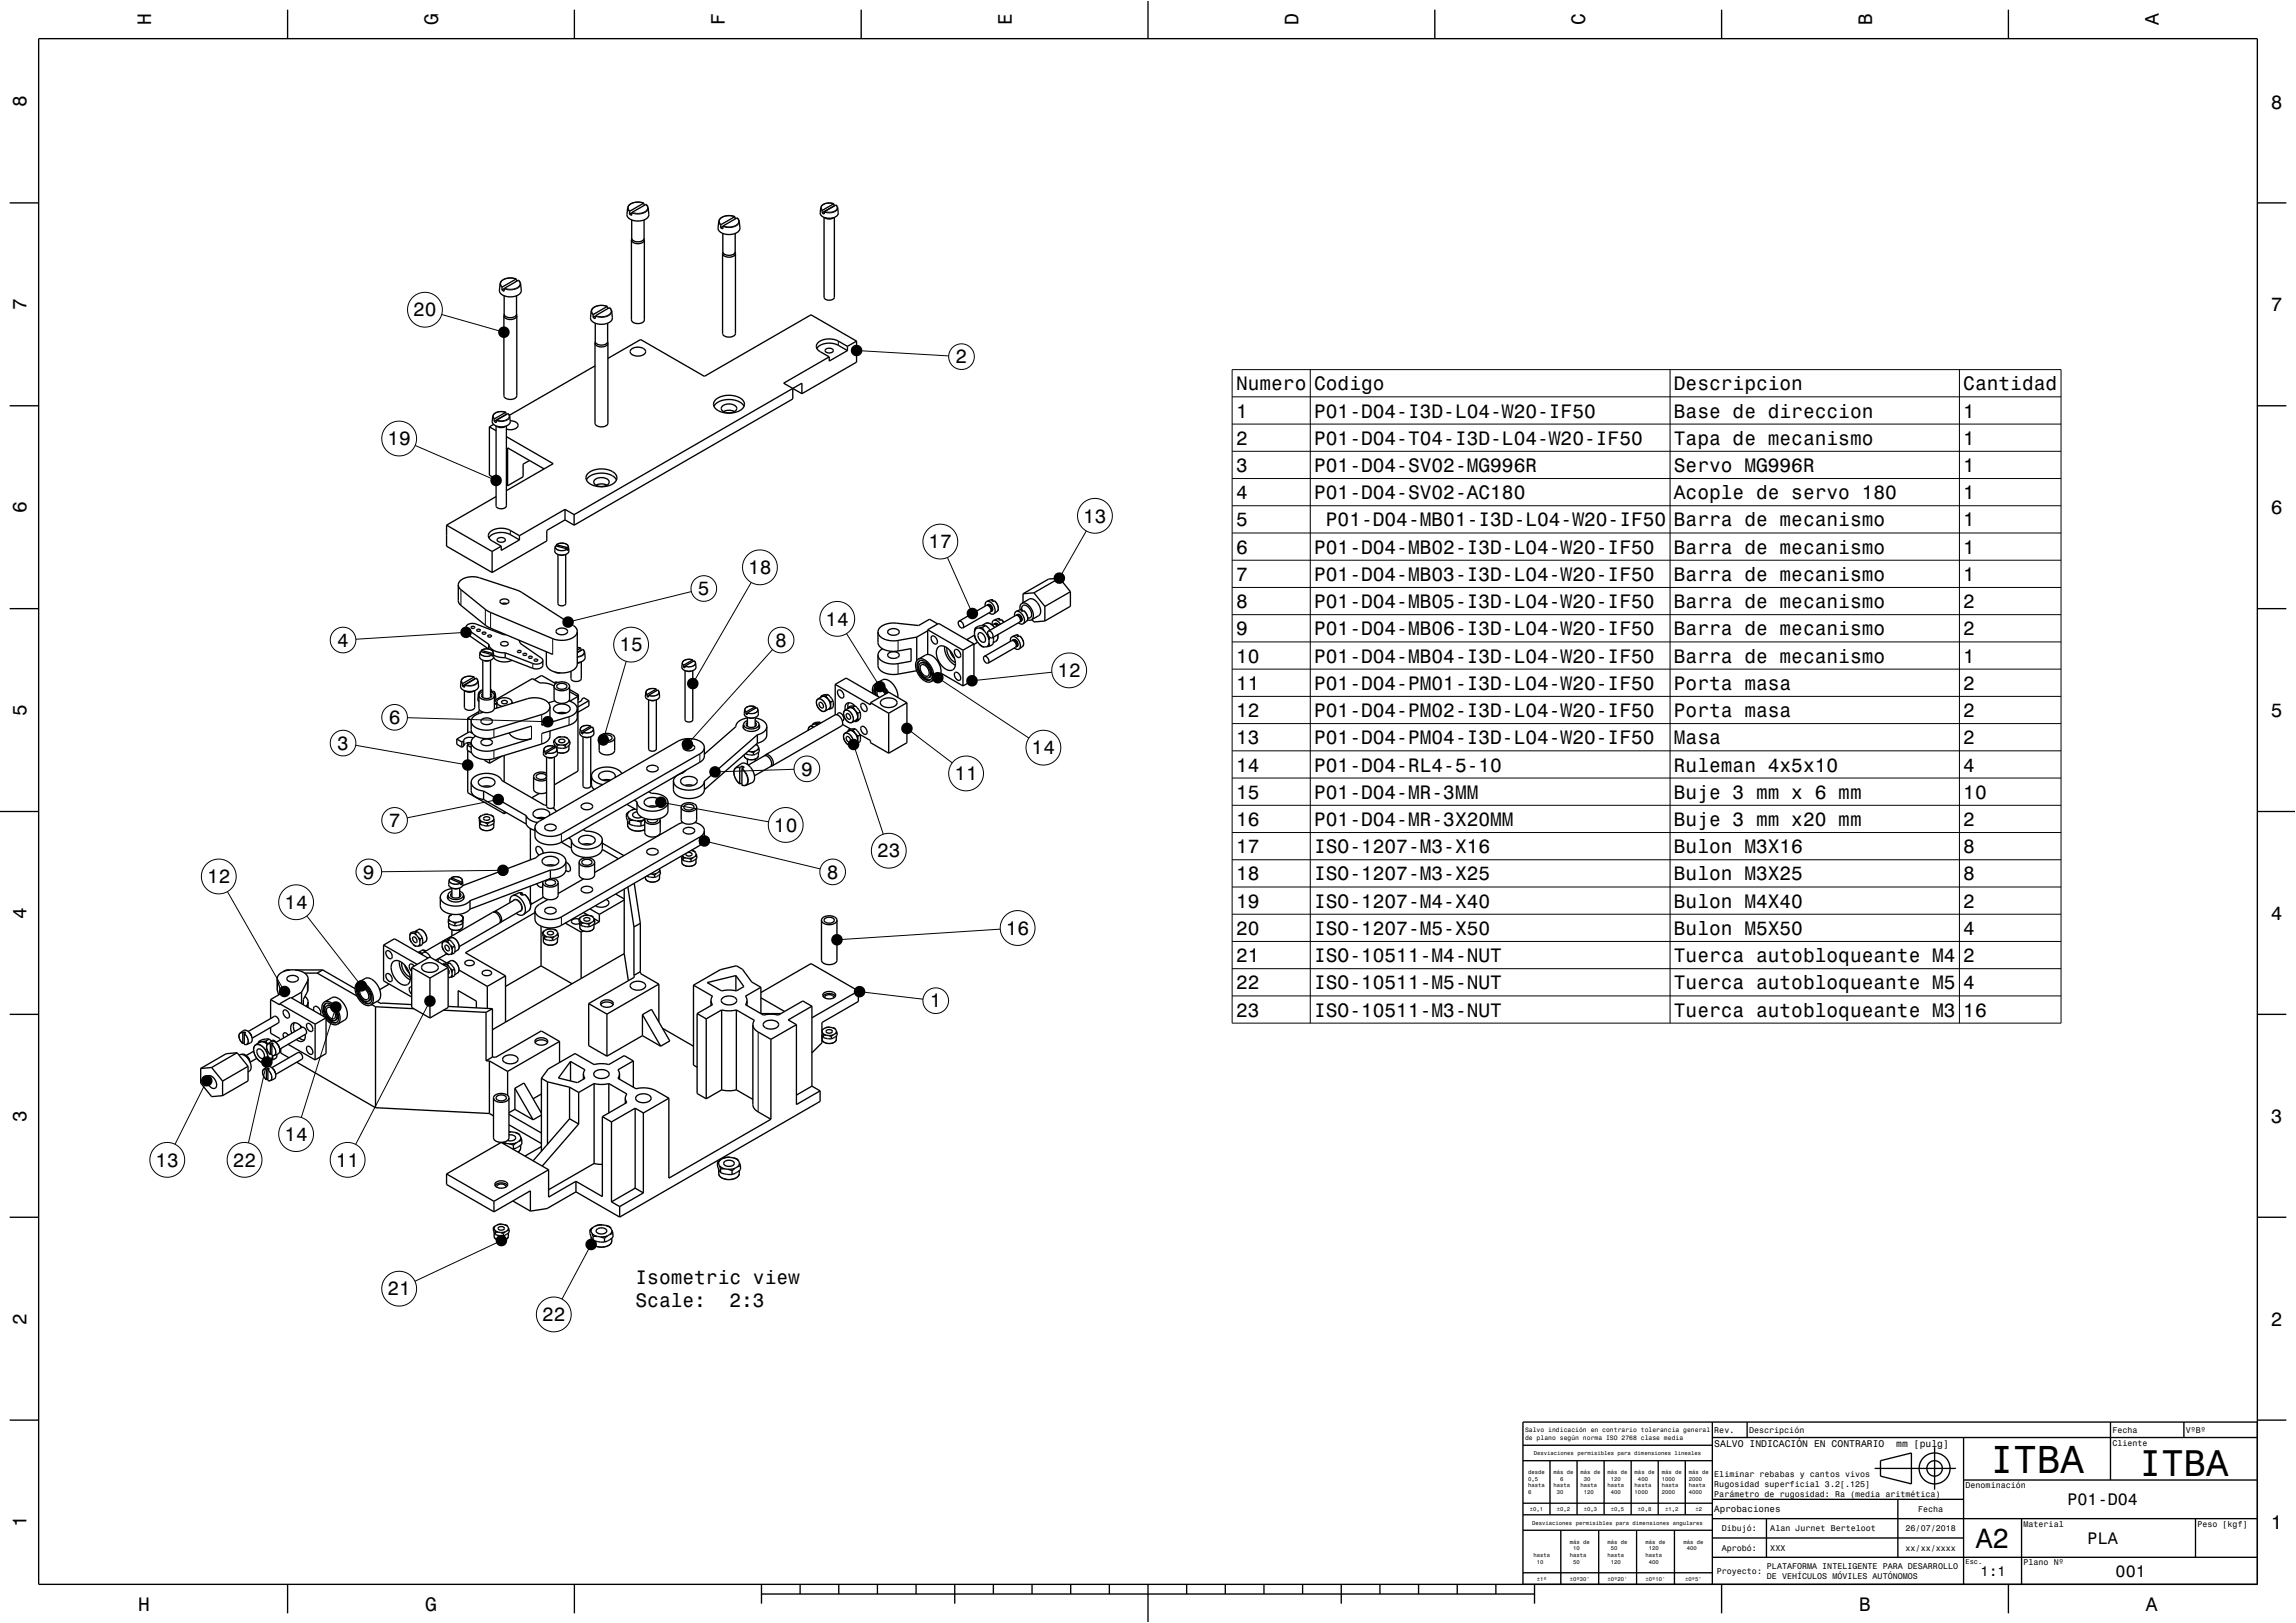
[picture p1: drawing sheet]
<svg xmlns="http://www.w3.org/2000/svg" width="594mm" height="420mm" viewBox="0 0 594 420" stroke-linecap="round" stroke-linejoin="round" font-family="sans-serif">
<defs><g id="words">
<text font-size="10.1" x="514.9" y="381.2">ITBA</text>
<text font-size="9.6" x="553.4" y="382">ITBA</text>
<text font-size="7.2" x="511.2" y="400.6">A2</text>
<g font-size="5">
<text x="39.1" y="6.5" transform="rotate(-90 39.1 6.5)">H</text>
<text x="113.3" y="6.5" transform="rotate(-90 113.3 6.5)">G</text>
<text x="187.5" y="6.5" transform="rotate(-90 187.5 6.5)">F</text>
<text x="261.7" y="6.5" transform="rotate(-90 261.7 6.5)">E</text>
<text x="335.9" y="6.5" transform="rotate(-90 335.9 6.5)">D</text>
<text x="410.1" y="6.5" transform="rotate(-90 410.1 6.5)">C</text>
<text x="484.3" y="6.5" transform="rotate(-90 484.3 6.5)">B</text>
<text x="558.5" y="6.5" transform="rotate(-90 558.5 6.5)">A</text>
<text x="6.8" y="27.8" transform="rotate(-90 6.8 27.8)">8</text>
<text x="587.5" y="28.1">8</text>
<text x="6.8" y="80.3" transform="rotate(-90 6.8 80.3)">7</text>
<text x="106.9" y="81.9">20</text>
<text x="587.5" y="80.6">7</text>
<text x="247.2" y="94">2</text>
<text x="319.8" y="101">Numero</text>
<text x="340" y="101">Codigo</text>
<text x="433.1" y="101">Descripcion</text>
<text x="507.9" y="101">Cantidad</text>
<text x="319.8" y="108.1">1</text>
<text x="340" y="108.1">P01-D04-I3D-L04-W20-IF50</text>
<text x="433.1" y="108.1">Base de direccion</text>
<text x="507.9" y="108.1">1</text>
<text x="100.2" y="115.2">19</text>
<text x="319.8" y="115.1">2</text>
<text x="340" y="115.1">P01-D04-T04-I3D-L04-W20-IF50</text>
<text x="433.1" y="115.1">Tapa de mecanismo</text>
<text x="507.9" y="115.1">1</text>
<text x="319.8" y="122.1">3</text>
<text x="340" y="122.1">P01-D04-SV02-MG996R</text>
<text x="433.1" y="122.1">Servo MG996R</text>
<text x="507.9" y="122.1">1</text>
<text x="319.8" y="129.2">4</text>
<text x="340" y="129.2">P01-D04-SV02-AC180</text>
<text x="433.1" y="129.2">Acople de servo 180</text>
<text x="507.9" y="129.2">1</text>
<text x="6.8" y="132.8" transform="rotate(-90 6.8 132.8)">6</text>
<text x="280.2" y="135.2">13</text>
<text x="319.8" y="136.2">5</text>
<text x="343" y="136.2">P01-D04-MB01-I3D-L04-W20-IF50</text>
<text x="433.1" y="136.2">Barra de mecanismo</text>
<text x="507.9" y="136.2">1</text>
<text x="587.5" y="133.1">6</text>
<text x="240.2" y="141.9">17</text>
<text x="319.8" y="143.3">6</text>
<text x="340" y="143.3">P01-D04-MB02-I3D-L04-W20-IF50</text>
<text x="433.1" y="143.3">Barra de mecanismo</text>
<text x="507.9" y="143.3">1</text>
<text x="193.6" y="148.6">18</text>
<text x="180.6" y="154">5</text>
<text x="319.8" y="150.3">7</text>
<text x="340" y="150.3">P01-D04-MB03-I3D-L04-W20-IF50</text>
<text x="433.1" y="150.3">Barra de mecanismo</text>
<text x="507.9" y="150.3">1</text>
<text x="213.6" y="161.9">14</text>
<text x="319.8" y="157.4">8</text>
<text x="340" y="157.4">P01-D04-MB05-I3D-L04-W20-IF50</text>
<text x="433.1" y="157.4">Barra de mecanismo</text>
<text x="507.9" y="157.4">2</text>
<text x="87.2" y="167.4">4</text>
<text x="200.6" y="167.4">8</text>
<text x="319.8" y="164.4">9</text>
<text x="340" y="164.4">P01-D04-MB06-I3D-L04-W20-IF50</text>
<text x="433.1" y="164.4">Barra de mecanismo</text>
<text x="507.9" y="164.4">2</text>
<text x="160.2" y="168.6">15</text>
<text x="319.8" y="171.5">10</text>
<text x="340" y="171.5">P01-D04-MB04-I3D-L04-W20-IF50</text>
<text x="433.1" y="171.5">Barra de mecanismo</text>
<text x="507.9" y="171.5">1</text>
<text x="273.6" y="175.2">12</text>
<text x="319.8" y="178.5">11</text>
<text x="340" y="178.5">P01-D04-PM01-I3D-L04-W20-IF50</text>
<text x="433.1" y="178.5">Porta masa</text>
<text x="507.9" y="178.5">2</text>
<text x="6.8" y="185.3" transform="rotate(-90 6.8 185.3)">5</text>
<text x="319.8" y="185.6">12</text>
<text x="340" y="185.6">P01-D04-PM02-I3D-L04-W20-IF50</text>
<text x="433.1" y="185.6">Porta masa</text>
<text x="507.9" y="185.6">2</text>
<text x="587.5" y="185.6">5</text>
<text x="100.6" y="187.4">6</text>
<text x="87.2" y="194">3</text>
<text x="266.9" y="195.2">14</text>
<text x="319.8" y="192.6">13</text>
<text x="340" y="192.6">P01-D04-PM04-I3D-L04-W20-IF50</text>
<text x="433.1" y="192.6">Masa</text>
<text x="507.9" y="192.6">2</text>
<text x="207.2" y="200.7">9</text>
<text x="246.9" y="201.9">11</text>
<text x="319.8" y="199.7">14</text>
<text x="340" y="199.7">P01-D04-RL4-5-10</text>
<text x="433.1" y="199.7">Ruleman 4x5x10</text>
<text x="507.9" y="199.7">4</text>
<text x="319.8" y="206.7">15</text>
<text x="340" y="206.7">P01-D04-MR-3MM</text>
<text x="433.1" y="206.7">Buje 3 mm x 6 mm</text>
<text x="507.9" y="206.7">10</text>
<text x="100.6" y="214">7</text>
<text x="200.2" y="215.2">10</text>
<text x="319.8" y="213.8">16</text>
<text x="340" y="213.8">P01-D04-MR-3X20MM</text>
<text x="433.1" y="213.8">Buje 3 mm x20 mm</text>
<text x="507.9" y="213.8">2</text>
<text x="226.9" y="221.9">23</text>
<text x="319.8" y="220.8">17</text>
<text x="340" y="220.8">ISO-1207-M3-X16</text>
<text x="433.1" y="220.8">Bulon M3X16</text>
<text x="507.9" y="220.8">8</text>
<text x="93.9" y="227.4">9</text>
<text x="213.9" y="227.4">8</text>
<text x="319.8" y="227.8">18</text>
<text x="340" y="227.8">ISO-1207-M3-X25</text>
<text x="433.1" y="227.8">Bulon M3X25</text>
<text x="507.9" y="227.8">8</text>
<text x="53.6" y="228.6">12</text>
<text x="6.8" y="237.8" transform="rotate(-90 6.8 237.8)">4</text>
<text x="73.6" y="235.2">14</text>
<text x="319.8" y="234.9">19</text>
<text x="340" y="234.9">ISO-1207-M4-X40</text>
<text x="433.1" y="234.9">Bulon M4X40</text>
<text x="507.9" y="234.9">2</text>
<text x="587.5" y="238.1">4</text>
<text x="260.2" y="241.9">16</text>
<text x="319.8" y="241.9">20</text>
<text x="340" y="241.9">ISO-1207-M5-X50</text>
<text x="433.1" y="241.9">Bulon M5X50</text>
<text x="507.9" y="241.9">4</text>
<text x="319.8" y="249">21</text>
<text x="340" y="249">ISO-10511-M4-NUT</text>
<text x="433.1" y="249">Tuerca autobloqueante M4</text>
<text x="507.9" y="249">2</text>
<text x="319.8" y="256">22</text>
<text x="340" y="256">ISO-10511-M5-NUT</text>
<text x="433.1" y="256">Tuerca autobloqueante M5</text>
<text x="507.9" y="256">4</text>
<text x="240.6" y="260.7">1</text>
<text x="319.8" y="263.1">23</text>
<text x="340" y="263.1">ISO-10511-M3-NUT</text>
<text x="433.1" y="263.1">Tuerca autobloqueante M3</text>
<text x="507.9" y="263.1">16</text>
<text x="6.8" y="290.3" transform="rotate(-90 6.8 290.3)">3</text>
<text x="587.5" y="290.6">3</text>
<text x="73.6" y="295.2">14</text>
<text x="40.2" y="301.9">13</text>
<text x="60.2" y="301.9">22</text>
<text x="86.9" y="301.9">11</text>
<text x="100.2" y="335.2">21</text>
<text x="164.4" y="332.3">Isometric view</text>
<text x="140.2" y="341.9">22</text>
<text x="164.4" y="338.3">Scale:</text>
<text x="188.7" y="338.3">2:3</text>
<text x="6.8" y="342.8" transform="rotate(-90 6.8 342.8)">2</text>
<text x="587.5" y="343.1">2</text>
<text x="6.8" y="395.3" transform="rotate(-90 6.8 395.3)">1</text>
<text x="587.5" y="395.6">1</text>
<text x="35.8" y="416.8">H</text>
<text x="110" y="416.8">G</text>
<text x="481" y="416.8">B</text>
<text x="555.2" y="416.8">A</text>
</g>
<g font-size="4.3">
<text x="534.9" y="389.6">P01-D04</text>
<text x="540.1" y="399.6">PLA</text>
<text x="547.3" y="408.1">001</text>
</g>
<text font-size="3.6" x="512.4" y="407.8">1:1</text>
<g font-size="2.5">
<text x="443.5" y="374.4">SALVO INDICACIÓN EN CONTRARIO</text>
<text x="490.6" y="374.4">mm [pulg]</text>
</g>
<text font-size="2.4" x="443.5" y="391.4">Aprobaciones</text>
<g font-size="2.2">
<text x="443.5" y="370.8">Rev.</text>
<text x="452.5" y="370.8">Descripción</text>
<text x="546.5" y="370.8">Fecha</text>
<text x="565.5" y="370.8">VºBº</text>
<text x="546.5" y="374.1">Cliente</text>
<text x="443.5" y="382.3">Eliminar rebabas y cantos vivos</text>
<text x="443.5" y="384.9">Rugosidad superficial 3.2[.125]</text>
<text x="443.5" y="387.5">Parámetro de rugosidad: Ra (media aritmética)</text>
<text x="508.5" y="385.1">Denominación</text>
<text x="496.2" y="391.3">Fecha</text>
<text x="523.5" y="395.1">Material</text>
<text x="568.5" y="395.1">Peso [kgf]</text>
<text x="445.4" y="396.3">Dibujó:</text>
<text x="445.4" y="401.3">Aprobó:</text>
<text x="458" y="401.3">XXX</text>
<text x="458" y="396.3">Alan Jurnet Berteloot</text>
<text x="493" y="396.3">26/07/2018</text>
<text x="493" y="401.3">xx/xx/xxxx</text>
<text x="444.1" y="407.3">Proyecto:</text>
<text x="457.1" y="406">PLATAFORMA INTELIGENTE PARA DESARROLLO</text>
<text x="523.5" y="405.1">Plano Nº</text>
<text x="457.1" y="408.6">DE VEHÍCULOS MÓVILES AUTÓNOMOS</text>
</g>
<text font-size="1.8" x="508.5" y="404.7">Esc.</text>
<g font-size="1.7">
<text x="394.6" y="370.6">Salvo indicación en contrario tolerancia general</text>
<text x="394.6" y="372.6">de plano según norma ISO 2768 clase media</text>
</g>
<g font-size="1.4">
<text x="396.8" y="376.5">Desviaciones permisibles para dimensiones lineales</text>
<text x="395.3" y="381.4">desde</text>
<text x="395.3" y="383.2">0,5</text>
<text x="401.9" y="381.4">más de</text>
<text x="403.6" y="383.2">6</text>
<text x="408.9" y="381.4">más de</text>
<text x="409.8" y="383.2">30</text>
<text x="415.9" y="381.4">más de</text>
<text x="416.8" y="383.2">120</text>
<text x="422.9" y="381.4">más de</text>
<text x="423.8" y="383.2">400</text>
<text x="429.9" y="381.4">más de</text>
<text x="429.9" y="383.2">1000</text>
<text x="436.9" y="381.4">más de</text>
<text x="436.9" y="383.2">2000</text>
<text x="395.3" y="384.9">hasta</text>
<text x="395.3" y="386.6">6</text>
<text x="401.9" y="384.9">hasta</text>
<text x="402.8" y="386.6">30</text>
<text x="408.9" y="384.9">hasta</text>
<text x="409.8" y="386.6">120</text>
<text x="415.9" y="384.9">hasta</text>
<text x="416.8" y="386.6">400</text>
<text x="422.9" y="384.9">hasta</text>
<text x="422.9" y="386.6">1000</text>
<text x="429.9" y="384.9">hasta</text>
<text x="429.9" y="386.6">2000</text>
<text x="436.9" y="384.9">hasta</text>
<text x="436.9" y="386.6">4000</text>
<text x="395.8" y="391">±0,1</text>
<text x="396.4" y="394.5">Desviaciones permisibles para dimensiones angulares</text>
<text x="402.8" y="391">±0,2</text>
<text x="409.8" y="391">±0,3</text>
<text x="416.8" y="391">±0,5</text>
<text x="423.8" y="391">±0,8</text>
<text x="430.8" y="391">±1,2</text>
<text x="438.6" y="391">±2</text>
<text x="406.1" y="399.4">más de</text>
<text x="407" y="401.2">10</text>
<text x="415.9" y="399.4">más de</text>
<text x="416.8" y="401.2">50</text>
<text x="425.7" y="399.4">más de</text>
<text x="426.6" y="401.2">120</text>
<text x="435.5" y="399.4">más de</text>
<text x="436.4" y="401.2">400</text>
<text x="396.7" y="402.9">hasta</text>
<text x="397.6" y="404.6">10</text>
<text x="406.1" y="402.9">hasta</text>
<text x="407" y="404.6">50</text>
<text x="415.9" y="402.9">hasta</text>
<text x="416.8" y="404.6">120</text>
<text x="425.7" y="402.9">hasta</text>
<text x="426.6" y="404.6">400</text>
<text x="397.6" y="409">±1º</text>
<text x="406.1" y="409">±0º30'</text>
<text x="415.9" y="409">±0º20'</text>
<text x="425.7" y="409">±0º10'</text>
<text x="435.9" y="409">±0º5'</text>
</g>
</g></defs>
<g fill="none" stroke="#000" stroke-width=".35">
<path d="M10 10h574v400h-574zM74.4 2.5v7.5M148.6 2.5v7.5M222.8 2.5v7.5M297 0v10M371.2 2.5v7.5M445.4 2.5v7.5M519.6 2.5v7.5M2.5 52.5h7.5M163.4 56.9v4.8M163.5 55l-.7 .4M166.6 52.6a3 3 0 0 0-4.2 1.2l-.2 1.7a2.57 2.57 0 0 0 3.2 1.7 2.17 2.17 0 0 0 2.5-1.7l-.3-2-.5-.6-3.5 2-.2 .8-.6-.3"/>
<path d="M166.6 52.6v.6M166.6 52.6l-3.6 2-.2 .8M166.6 56.9v4.8M187 58.5l-.6 .4M190.1 56.1a3 3 0 0 0-4.1 1.2l-.2 1.7a2.57 2.57 0 0 0 3.2 1.7 2.16 2.16 0 0 0 2.4-1.7l-.2-2-.5-.6-3.6 2-.1 .8-.6-.3M190.1 56.1l.1 .6M190.1 56.1l-3.5 2-.2 .8M213.2 56.3v20.6a1.54 1.54 0 0 0 2.7 0v-20.6M213.4 54.7l-.2 .7-.5-.3M213.4 56.3a1.97 1.97 0 0 0 2.2 0M215.7 52.7a2.55 2.55 0 0 0-3.4 1.1l-.1 1.3a2.36 2.36 0 0 0 3.2 1.3l1-.5 .4-.6-.1-1.8-.4-.4-3.6 2M215.7 52.7l.1 .6"/>
<path d="M215.7 52.7l-2.9 1.7-.1 .7M215.8 53.3h.1M584 52.5h7.5M130.4 76.5v4.8a1.85 1.85 0 0 0 3.2 0v-4.8M130.5 74.7l-.1 .7-.5-.4M130.5 74.7l-.6 .3M133.6 72.2a3 3 0 0 0-4.2 1.2l-.2 1.7a2.57 2.57 0 0 0 3.2 1.7 2.17 2.17 0 0 0 2.5-1.7l-.3-1.9-.5-.7-3.6 2.2M133.6 72.2v.6M133.6 72.2l-3.6 2-.1 .8M157.1 79.3a3 3 0 0 0-4.1 1.2l-.2 1.7a2.57 2.57 0 0 0 3.2 1.7 2.17 2.17 0 0 0 2.4-1.7l-.2-1.9-.5-.7-3.6 2.1-.1 .8-.6-.4M157.1 79.3l.1 .6M157.1 79.3l-3.5 2-.2 .8"/>
<path d="M163.4 62.1a1.92 1.92 0 0 0 3.3 0M163.4 62.1v20.7a1.92 1.92 0 0 0 3.3 0v-20.7M163.4 61.7a1.85 1.85 0 0 0 3.2 0M163.4 61.6v.5M166.6 61.6l.1 .5M186.9 65.6a1.92 1.92 0 0 0 3.4 0M186.9 65.6v20.7a1.92 1.92 0 0 0 3.4 0v-20.7M187 65.2a1.85 1.85 0 0 0 3.2 0M187 65.1l-.1 .5M187 60.4v4.8M190.2 65.1l.1 .5M190.2 60.4v4.8"/>
<path d="M130.4 81.7a1.92 1.92 0 0 0 3.3 0M130.4 81.7v20.7a1.92 1.92 0 0 0 3.3 0v-20.7M130.4 81.2v.5M133.6 81.2l.1 .5M153.9 88.8a1.92 1.92 0 0 0 3.4 0M153.9 88.8v20.7a1.92 1.92 0 0 0 3.4 0v-20.7M153.9 94.7l-22.1 12.8M154 83.6v4.8a1.85 1.85 0 0 0 3.2 0v-4.8M154 88.3l-.1 .5M154 81.8l-.6 .3M157.2 88.3l.1 .5M163.3 90.5a2.58 2.58 0 0 1 3.7 .4 1.98 1.98 0 0 1-2.8 1.1h-.3a.93 .93 0 0 1-.6-1.5z"/>
<path d="M211.3 90.2a4.5 4.5 0 0 1 5.6-.8l2.3 1.3M213.6 90.4a1.09 1.09 0 0 1 1.1-.4 1.09 1.09 0 0 1 .8 .9 1.16 1.16 0 0 1-1.1 .5 1.16 1.16 0 0 1-.9-.8zM214.5 92.4l-11.8 6.8 4.8 2.7M219.2 89.6l-2.3-1.3a4.5 4.5 0 0 0-5.6 .8l-.1 .8 .4 .7 2.9 1.8M219.2 90.7l-4.7 2.7v-1M219.2 89.6v1.1M221.6 88.3l-11.8-6.8-27.6 15.9-16.5-9.5-8.4 4.9M221.6 88.3l-2.4 1.3M221.6 88.3v5.4l-14.1 8.2M2.5 105h7.5M126.6 110.5v12.5l1.7 1M126.6 110.5l1.7 1"/>
<path d="M127.7 109.8l-1.1 .7M128.3 110.2v20.7a1.54 1.54 0 0 0 2.7 0v-20.7M128.6 110.3a1.95 1.95 0 0 0 2.2 0M130.9 106.7a2.54 2.54 0 0 0-3.4 1l-.2 1.3a2.36 2.36 0 0 0 3.3 1.4l.8-.4 .6-.6-.1-1.7-.4-.7-3 1.7-.1 .7-.6-.4M130.9 106.7l.1 .5M130.9 106.7l-2.9 1.7-.2 .6M131 107.2v.1M131 107.2l-3.2 1.8M131 113l12.1 7-12.1 7M132 108.9l.9 .1a1.04 1.04 0 0 1 1.1 1 1.04 1.04 0 0 1-1.1 1.1l-.9 .1-1-.2M137 119.2l-1.7 .9v3.3l-4 2.3M184.7 105.1a5.1 5.1 0 0 1 6.1-1.3l1.1 .6 .6 .7"/>
<path d="M185.1 103.5a5.6 5.6 0 0 1 7.2 .3 1.9 1.9 0 0 1-1.5 2.7 5.4 5.4 0 0 1-6-1.2l-.2-.9zM186.9 105.1a2.58 2.58 0 0 1 3.7 .4 1.87 1.87 0 0 1-2.6 1.3l-1.2-.6a.75 .75 0 0 1 .1-1.1zM187.2 106.5l1.5-.3 1.3 .3M205.1 100.5l2.4-1.3v2.7M205.1 100.5v2.7l-56.6 32.7M205.1 100.5l-56.6 32.7M584 105h7.5M115.5 135.9v5.4l11.8 6.8M115.5 135.9l11.8 6.8M126.5 139.2a4.5 4.5 0 0 1 5.5-.8l2.4 1.3M128.3 128.5l-12.8 7.4M128.7 139.4a1.24 1.24 0 0 1 2 .4 1.25 1.25 0 0 1-2.1-.1z"/>
<path d="M131 125.5l.3 .2M134.4 138.6l-2.4-1.3a4.5 4.5 0 0 0-5.6 .8v.8l.4 .7 2.9 1.7M134.4 139.7l-4.7 2.7v-1.1M134.4 138.6v1.1M140.8 121.3l-9.5-5.4v9.8M146.2 131.8v2.7M146.2 131.8l2.3 1.4M146.2 134.5l2.3 1.4M146.2 131.8l-11.8 6.8M146.2 134.5l-4.7 2.8v2.7l-14.2 8.1M148.5 133.2v2.7M151.7 124.2a5.2 5.2 0 0 1 6.2-1.4l1 .6 .6 .8"/>
<path d="M152.2 122.5a5.5 5.5 0 0 1 7.2 .4 1.98 1.98 0 0 1-1.7 2.7 5.2 5.2 0 0 1-6-1.4v-.9zM153.9 124.2a2.58 2.58 0 0 1 3.7 .4 1.88 1.88 0 0 1-2.6 1.3l-1-.5a.78 .78 0 0 1-.1-1.2zM154.2 125.6l1.5-.4 1.3 .4M2.5 157.5h7.5M118.6 151.4v4l.2 .8 6.9 5.7 1.2 .7 16.1 6.8M118.6 151.4l.5 1.1 7.1 5.6 16.8 7.2a5.3 5.3 0 0 0 6.2-1.3l.1-.6M118.6 151.4a3.3 3.3 0 0 1 3.8-2.2l1.6 .3 10.7 3.6 13.7 8.8 .7 .7 .2 .8M127.3 142.7v5.4M129.5 155.3a1.37 1.37 0 0 1 2.2 .4 1.32 1.32 0 0 1-2.4-.1zM129.7 141.3l-2.4 1.4M129.8 156.2h1.4M130.2 156.1v.2"/>
<path d="M143.9 141v.3M143.9 141a2.19 2.19 0 0 1 3.2 .5l.1 1a2.03 2.03 0 0 1-3 .9l-.7-.7 .2-1.4 3 .7 .1 .5 .3-.3M143.9 141l3.1 .7 .1 .5M143.9 141h.1M144.3 143.5v12.7a1.15 1.15 0 0 0 2 0v-12.7M144.7 143.6h1.3M146.8 142.2h.3M255.2 156.7a1.21 1.21 0 0 1 1 1.7M255.2 156.7l-7.1 4.1M255.3 155.7a2.18 2.18 0 0 1 1.8 3.1M255.3 155.7a1.04 1.04 0 0 0-.4 1.1M255.5 156.6a1.16 1.16 0 0 1 .9 1.6"/>
<path d="M255.5 156.6l-.3 .1M255.6 156.5l-.1 .1M255.9 158.6a1.03 1.03 0 0 0 1.2 .2M256.2 158.4l-7.1 4.1M256.4 158.2l-.2 .2M256.6 158.1l-.2 .1M256.9 155.3l-.4 .1 .4 .2M256.9 155.6l.3-.1a1.96 1.96 0 0 1 .8 2.7l-.9 .6M256.9 155.3l-.6-.1-1 .5M256.9 155.3v.3M256.9 155.3h.1M262.8 159.2a1.06 1.06 0 0 1 1.2 .4 1.06 1.06 0 0 1 0 1.2"/>
<path d="M262.8 159.2a1.21 1.21 0 0 1 1 1.8M262.8 159.2l-7.1 4.1M262.9 158.2a2.18 2.18 0 0 1 1.8 3.2M262.9 158.2a1.04 1.04 0 0 0-.4 1.2M263.2 159l-.1 .1M263.9 157.8h.6M263.9 157.8l-1 .4M264.3 157.8a.92 .92 0 0 1 .6-1.2 .92 .92 0 0 1 1.2 .5 1.81 1.81 0 0 1 .3 2.8h-.5M264.4 156.1l1.9-1.1a2.67 2.67 0 0 1 2.8 2.5l.1 1-.3 .6-2.1 1.3M264.4 156.1a2.55 2.55 0 0 1 2.8 2.2l.1 1.3-.5 .8M264.4 156.1l-.5 .6v1.1M264.5 157.8l-.4 .2 .4 .2 .3-.1"/>
<path d="M264.5 157.8h.1M264.5 157.8v.4M264.7 153.7v2.3M264.8 158.1h.1M264.9 158.1a1.98 1.98 0 0 1 .7 2.7l-.9 .6M267.5 153.4l2.8 3.5M267.5 153.4l-2.8 .3M270.3 156.9v3.8M274.1 149.6l-2.8 .3-6.6 3.8M274.1 149.6l-6.6 3.8M274.1 149.6l2.8 3.5M276.9 153.1v3.8l-6.6 3.8"/>
<path d="M276.9 153.1l-6.6 3.8M584 157.5h7.5M120.1 178.7v4.3a1.54 1.54 0 0 0 2.7 0v-4.3M120.4 178.8a1.96 1.96 0 0 0 2.2 0M120.6 162.3a1.84 1.84 0 0 1 2.6-.8l7.1 2.7 .6 .1M120.6 162.3l.3 .6 5.5 3.8M120.6 162.3v1.4l.3 .4 5.5 3.8M122 162.2h.8a.42 .42 0 0 1-.4 .4 .42 .42 0 0 1-.4-.4zM122.7 175.2a2.55 2.55 0 0 0-3.4 1l-.2 1.3a2.36 2.36 0 0 0 3.3 1.3l1-.4 .4-.5-.1-1.7-.5-.7-2.9 1.7-.1 .7-.6-.4M122.7 175.2l.1 .5M122.7 175.2l-2.9 1.7-.2 .6M122.8 175.7h.1"/>
<path d="M122.8 175.7l-3.2 1.8M123.4 162.9l.8 .1a.47 .47 0 0 1-.4 .4 .47 .47 0 0 1-.5-.4zM124.5 168.3a2.2 2.2 0 0 1 3.1 .6l.1 1a2.03 2.03 0 0 1-2.9 .9l-.7-.8 .2-1.4 3 .8 .1 .5 .2-.3M124.5 168.3l-.1 .3M124.5 168.3l3 .8 .1 .5M124.5 168.3h.1M124.8 163.7h.9a.42 .42 0 0 1-.5 .4 .42 .42 0 0 1-.4-.4zM124.9 179l-.8 .5-.2 .5M124.9 179.5a.65 .65 0 0 0-.3 .8 .65 .65 0 0 0 .7 .4h1l.6-.2M124.9 178.5l-.7 .4-.4 .5-.2 1.6 .3 .6M124.9 170.8v9.7M125.3 170.9h1.2"/>
<path d="M126.3 164.4l.8 .1a.42 .42 0 0 1-.4 .4 .42 .42 0 0 1-.4-.5zM126.4 166.7a3.9 3.9 0 0 0 4.3 2.2M126.4 166.7v1.2M126.9 179h.1a1.18 1.18 0 0 1 .9 1M126.9 179.5a.56 .56 0 0 1 .3 .5 .56 .56 0 0 1-.3 .5M126.9 178.5l.3 .1M126.9 170.8v9.7M127.2 178.6v.5M127.2 178.6l-.3 .1M127.2 179.1l.5-.2 .4 .4 .2 1.7-.4 .7M127.2 179.1h.1M127.3 169.5l.3 .1"/>
<path d="M127.7 169.5l1.2 .5 1.8 .2M127.7 170.2a4.1 4.1 0 0 0 4.8 .7M129.6 166.3a1.14 1.14 0 0 1 1.9 .4 1.19 1.19 0 0 1-2-.1zM130.7 168.9l7.1 2.8 1.2 .2a1.32 1.32 0 0 0 1.4-1M130.7 170.2l7.1 2.8 1.2 .1a1.31 1.31 0 0 0 1.4-.9v-1.3M130.7 168.9v1.3M134 168.4l.8 .1a.47 .47 0 0 1-.5 .4 .47 .47 0 0 1-.4-.4zM134.2 165.7l.4 .8 5.4 3.8 .4 .6M135.4 169.1l.8 .1a.47 .47 0 0 1-.4 .5 .47 .47 0 0 1-.5-.4zM136.8 169.9l.8 .1a.47 .47 0 0 1-.4 .4 .47 .47 0 0 1-.5-.4zM138.2 175.9l1.9-1.1 3.7 2.1M138.3 170.6l.8 .1a.47 .47 0 0 1-.4 .5 .47 .47 0 0 1-.5-.4z"/>
<path d="M143.3 177.6v3.3a2.36 2.36 0 0 0 3.5 .8l.5-.8v-3.3M143.3 177.6a2.36 2.36 0 0 0 3.5 .8l.5-.8M143.3 177.6a2.39 2.39 0 0 1 3.7-.7l.3 .7M143.4 177.5a5.8 5.8 0 0 0-3.7-.8l-2-1.1-9.4 5.5M143.6 173.9l1.4 .2M144.1 162.9a1.84 1.84 0 0 1 2.7 .5 1.7 1.7 0 0 1-2.9-.1zM144.2 177.2a1.63 1.63 0 0 1 2.5 .4 1.54 1.54 0 0 1-2.7 0zM144.2 176.6l-.3-.2-.5 .3M147.3 179l2.2 1.2M147.3 178.4l2.3 1.4M149.3 163.4v8.4a3.3 3.3 0 0 1-3.5 2.3 3.9 3.9 0 0 1-4.4-2.1l-.1-3.3M149.3 168.9l1.5-.8 .4 .4 .2 1.6-.1 .4-.5 .5-1.5 .5"/>
<path d="M149.3 167.5l1 .2M149.6 179.8l-.1 1.4M149.6 179.8l-.4 .2M150.2 171.3l-.9 .4M150.3 167.7v.6M150.3 167.7l-1 .5M150.3 168.3h.1M150.3 168.3l-1 .5M150.4 171.3v4.3a1.54 1.54 0 0 1-2.7 0v-1.9M167.8 180l-.4 .2M169.8 178.3a1.98 1.98 0 0 0-2.7 .8l-.1 1a2.03 2.03 0 0 0 3 .9l.6-.7-.1-1.2-.3-.5M169.8 178.3v.4"/>
<path d="M169.8 178.3l-2.3 1.4-.1 .5M170.1 178.6l-2.3 1.3v.5l-.4-.2M170.2 178.6h-.1M177.2 173.5v12.8a1.15 1.15 0 0 0 2 0v-12.8M177.3 172.3l-.1 .6-.4-.3M177.6 173.7h1.3M179.2 170.8l-2.3 1.3-.1 .5M179.2 170.8a1.98 1.98 0 0 0-2.7 .8l-.1 1a2.03 2.03 0 0 0 3 .9l.7-.8-.2-1.1-.3-.6-2.8 1.6M179.2 170.8h.1M179.2 170.8l.1 .4M214.2 179.8l1.3 1.6M214.2 179.8l-1.3 .1-.5 .3"/>
<path d="M214.2 179.8l-.5 .3M216.1 177.1l9.1 5.3v-.6M216.1 177.1l2.8-1.6 8.7 5M216.1 177.1v7.9M216.8 178.7a1.25 1.25 0 0 1 1.5 1.5 .6 .6 0 0 1-.6 .5 .6 .6 0 0 1-.6-.4 1.39 1.39 0 0 1-.3-1.6zM226.4 177a3.1 3.1 0 0 1 3.4 2.2M226.4 177l-.6 .9v1.6M226.4 177l1.9-1a3.1 3.1 0 0 1 3.4 2.1l.5 1.3 .1 1.1M226.8 177.4l-.5 1 .2 1.5M227 178.1a1.86 1.86 0 0 1 2.5 1.3M227 178.1a1.63 1.63 0 0 0-.3 1.9M227 178.1l.5-.1 .7 .2 1.1 1.3"/>
<path d="M227.1 169.5v2.7a3.4 3.4 0 0 0 3.8 2.3l6.3-.9M227.1 163.5a3.4 3.4 0 0 0 3.8 2.3h1.2l5.1-.9M227.1 163.5v2.8a3.4 3.4 0 0 0 3.8 2.3l4.8-.7v3.2l-3.4 .6a4.7 4.7 0 0 1-5.1-1.7l-.1-.5M228.3 167.9l-.8 .7-.4 .9M229 179.7l-.2-.5a1.02 1.02 0 0 0-.8-.7 1.02 1.02 0 0 0-1.1 .3v.6l.2 .8M229.6 179.3a2.46 2.46 0 0 0-3.1-1.7l-.4 .8 .1 1.3M229.8 169.1a1.84 1.84 0 0 1 2.8 .4 1.73 1.73 0 0 1-3 0zM229.8 163.1a1.84 1.84 0 0 1 2.8 .4 1.73 1.73 0 0 1-3 0zM235.6 167.9h.1M237.2 164.9v6.1M237.6 170.6l1.8-1.1a3.1 3.1 0 0 1 3.5 2.2 2.82 2.82 0 0 1-.1 3.6l-1.9 1.1M237.6 170.6a3.1 3.1 0 0 1 3.4 2.1 2.81 2.81 0 0 1-.1 3.7"/>
<path d="M237.6 170.6a3.1 3.1 0 0 0 .1 4.1 2.85 2.85 0 0 0 3.2 1.7M237.6 171.2a1.95 1.95 0 0 1 2.7 1 2.78 2.78 0 0 1 .3 3.7 2.79 2.79 0 0 1-3.1-2.2l-.3-1.4zM237.9 171a3.3 3.3 0 0 0 1.1 4.3l.9 .5 .8 .1M238.1 171.6a2.45 2.45 0 0 0 .9 3.5l.7 .3h.6M238.1 171.6a2.51 2.51 0 0 1 2.7 2.7l-.1 .6-.4 .5M238.1 171.6a1.91 1.91 0 0 1 2.6 1.5l.3 .9a1.19 1.19 0 0 1-.7 1.4M238.3 172.1a1.66 1.66 0 0 1 2.1 1.7 .87 .87 0 0 1-.5 1.2 .87 .87 0 0 1-1.1-.5l-.5-.6a1.63 1.63 0 0 1 0-1.8zM240 163.2l-2.8 1.7M240 163v6.4M240 163l2.8-1.7 9.2 5.3M240 163l9.1 5.3M241 164.7a1.28 1.28 0 0 1 1.3 .5 1.28 1.28 0 0 1 .1 1.3 1.25 1.25 0 0 1-1.5-1.5z"/>
<path d="M242.6 161.5l-2.1-1.3-2.8 1.7-5.8-.6a4.2 4.2 0 0 0-4.7 1.9l-.1 .3M242.7 167.5a2.31 2.31 0 0 1 3.2 1 3.7 3.7 0 0 1 .7 4.8 2.81 2.81 0 0 1-3.5-1.8 3.6 3.6 0 0 1-.4-4zM243.4 174.2l5.7 3.3M244.4 167.3a5.3 5.3 0 0 0 2.8 4.8M245 167.6a4 4 0 0 0 2.2 3.8M245.8 168.3l.4 1.2 .8 .9M247 174.1a1.25 1.25 0 0 1 1.5 1.5 .59 .59 0 0 1-.5 .5 .59 .59 0 0 1-.6-.4 1.4 1.4 0 0 1-.4-1.6zM247 168.2a1.27 1.27 0 0 1 1.5 1.7 .81 .81 0 0 1-.9 .2 .81 .81 0 0 1-.5-.7l-.2-.7zM248.1 160.8a1.15 1.15 0 0 1 1 1.7M248.1 160.8a1.15 1.15 0 0 0 1 1.7M249.1 168.3v9.2M250.2 165.6l.4 .2"/>
<path d="M252 166.6v9.3l-2.9 1.6M252 166.6l-2.9 1.7M252.1 164.2l.7 1.8M252.1 164.2l.2 .8 .5 1M252.1 163.5v.7M252.1 164.4l-2 1.1M252.3 162.5l-.2 1M252.3 162.5l.5 .1M252.8 162.6l-.5 .3-.2 .6M252.8 166l.5 .6M253 166.2l-1 .6M253.2 163.9a1.46 1.46 0 0 1 1.8 1.7 .66 .66 0 0 1-.6 .7 .66 .66 0 0 1-.7-.4l-.3-.4a1.49 1.49 0 0 1-.2-1.6z"/>
<path d="M253.3 166.6l1.4 .8M253.3 162.5l1.4 .8M253.3 166.6a1.47 1.47 0 0 0 1.4 .8M253.3 162.5l-.5 .1M254 161.9a1.94 1.94 0 0 1 1.8-.6l.8 .4 .7 .7M254.1 162.4l-.8 .1M254.1 162.4l.6 .9M254.6 169.9a1.15 1.15 0 0 1 1 1.7M254.6 169.9a1.15 1.15 0 0 0 1 1.7M254.7 163.3l.5 .6M255 161.9l-1.9 .1-.8 .5M255 161.9l1.2 1.2"/>
<path d="M255 161.9l-.9 .5M255.2 163.9l.7 1.8M255.2 163.9l.5 .5M255.2 167.4h-.5M255.7 163.3a1.15 1.15 0 0 1 1 1.8M255.7 163.3a1.15 1.15 0 0 0 1 1.8M255.9 166.4l-.3 .6-.4 .4M255.9 166.4l.1 .8M255.9 165.7v.7M256 164.9l-.1 .8M256 167.2l-.8 .2M257 164.9l-.1 1.8-.9 .5"/>
<path d="M257 161.5l.4 .1 .5 .4M257 161.5l-.3 .2M257.1 160.5l.9 .2 .8 .8M257.1 160.5a1.04 1.04 0 0 0-.4 1.2M257.3 161.4l.4 .1 .4 .4M257.3 161.4l-.3 .1M257.4 161.3l-.1 .1M258.2 164.2a1.72 1.72 0 0 1-1.2 2.1M258.7 160.5l.4-.1 .6 .6M258.7 160.1l-.4 .2 .4 .2M258.7 160.1h-.6l-1 .4M258.7 160.1v.1"/>
<path d="M258.7 160.2v.3M261.7 165.8l-7.1 4.1M261.8 165.8a1.06 1.06 0 0 1 1.1 .3 1.06 1.06 0 0 1 .1 1.2M261.8 165.8a1.21 1.21 0 0 1 1 1.7M261.8 165.8h-.1M261.8 164.8a2.18 2.18 0 0 1 1.9 3.1M261.8 164.8a1.03 1.03 0 0 0-.4 1.2M262.2 165.6l-.2 .1M262.4 167.7a1.02 1.02 0 0 0 1.3 .2M262.8 167.5l-7.2 4.1M263 167.3l-.2 .2M263.1 167.2l-.1 .1"/>
<path d="M263.4 164.4l-.3 .1 .3 .3M263.4 164.4h.1M263.4 164.4l-.6-.1-1 .5M263.4 164.4l.1 .3M263.5 161.2a1.02 1.02 0 0 0 1.2 .2M263.8 164.6l-.4 .2M263.8 164.6h.1M263.8 164.6a1.98 1.98 0 0 1 .7 2.7l-.8 .6M263.8 161l-7.1 4.1M264 160.8l-.2 .2M264.2 160.7l-.2 .1M265.8 160.4h1"/>
<path d="M267 160.3l.5 .7 2.8-.3M118.2 191.3v1.3l1.3 .8M118.2 191.3l1.3 .7M119.5 192v1.4M120 191.7v1.4l-.5 .3M120 191.7l-.5 .3M120.9 192.8v1.4l1.1 .6M120.9 192.8l1 .6M121 194.3v10.8l9.4 5.5M121 185.8l.9 .6M121 185.8v3.8M121 192.2v.6"/>
<path d="M121.9 192.2h-.5a1.34 1.34 0 0 0-1.4 .8M121.9 192.5l-1 .3M121.9 186.7v2.1a3.4 3.4 0 0 0 3.7 2.3l2-.2 9.9-3M122.3 189.8l-.8-.5-3.3 2M122.4 191l-.7-.2a1.34 1.34 0 0 0-1.7 .9M123.1 190.5l-.9 .7-.3 .9M123.9 184.1l-2.9 1.7M123.9 180v3.3a2.36 2.36 0 0 0 3.4 .8l.6-.8v-3.3M123.9 180a2.36 2.36 0 0 0 3.4 .8l.6-.8M124.1 183.7l-.3 1M124.6 191.7a1.84 1.84 0 0 1 2.8 .4 1.73 1.73 0 0 1-3 0zM124.6 186.3a1.84 1.84 0 0 1 2.8 .4 1.73 1.73 0 0 1-3 0z"/>
<path d="M124.6 184.2v.2M125 184.3l-1 .3a2.51 2.51 0 0 0-2.1 2.1M125.4 196.6v.2l1.3 .7M126.7 196.5v1M128.5 182l-.6 .2M128.5 182l-.6 .3M128.5 181.7a2.3 2.3 0 0 1 3.4-.8l.6 .8M128.5 181.7a1.45 1.45 0 0 0 1.5 1.1M128.5 181.7v1.5M129.8 195.7l-3.1 1.8M129.8 181.5a.76 .76 0 0 1 .9-.3 .76 .76 0 0 1 .5 .7 .85 .85 0 0 1-1.4-.3zM130.4 195.5v6.8"/>
<path d="M131.7 189.7a5.1 5.1 0 0 0 5.8 1.5l-9.7 2.9a5.2 5.2 0 0 1-5.8-1.4l-.1-.6M132.5 181.7l-.1 .4M132.5 182h.1M132.5 181.7v.3M141.4 194.8l-.4 .2M141.4 195.9v12.7a1.16 1.16 0 0 0 2 0v-12.7M141.8 196h1.2M142.3 189.2v1.3a2.51 2.51 0 0 1-2.2 2l-12.3 3.8a5.1 5.1 0 0 1-5.8-1.5l-.1-2.7M142.3 182.9a2.51 2.51 0 0 1-2.2 2l-12.3 3.8a5.2 5.2 0 0 1-5.8-1.5l-.1-.5M142.3 182.9a3.4 3.4 0 0 0-3.7-2.3l-2 .2-8.7 2.6M142.3 182.9v2.7a2.51 2.51 0 0 1-2.2 2l7.1-2.1a2.51 2.51 0 0 0 2.1-2.1M143.2 191.7l.3 .3"/>
<path d="M143.2 191.7v.7l.9 1.1M143.4 193.2l-2.3 1.3-.1 .5M143.4 193.2a1.98 1.98 0 0 0-2.7 .7l-.1 1.1a2.03 2.03 0 0 0 3 .9l.6-.8-.1-1.2-.3-.5M143.4 193.2h.1M143.4 193.2v.4M143.4 182.8a2.78 2.78 0 0 1 4.1 .5 1.77 1.77 0 0 1-2.3 1.4 1.62 1.62 0 0 1-2-1.4zM143.5 192.8v.7M143.5 192l.3 .4M143.5 181.4l-1.6 .5M143.7 191.3l-.2 .7M143.7 191.3l-.5 .4M143.7 193.4l-2.3 1.3v.5l-.4-.2"/>
<path d="M143.7 193.4h.1M143.8 192.4l1 .4M143.8 192.4l.3 .5M144.1 191l-.4 .3M144.1 193.5l2.1 .1M144.1 192.9v.6M144.3 184.5l.9-.1 1.2 .1M144.7 191.5a.81 .81 0 0 1 .8-.3 .81 .81 0 0 1 .6 .7 .88 .88 0 0 1-.9 .3 .88 .88 0 0 1-.6-.6zM144.8 192.8l-.7 .1M144.8 192.8h.7M145.2 190.7l-1.1 .3M145.2 190.7h.7"/>
<path d="M145.5 192.8l.7 .2M145.9 190.7l1 .4M146.2 193v.6M146.6 192.5l-1.1 .3M146.6 192.5l-.4 .5M146.9 191.1l.3 .4M147 192.2l-.4 .3M147.2 181.4a2.59 2.59 0 0 1 2.1 2M147.2 191.5l-.2 .7M147.2 191.5l.3 .5M147.2 192.9a1.65 1.65 0 0 1-.5 1.7 1.65 1.65 0 0 1-1.7 .3l-.8-.2M147.5 192a1.74 1.74 0 0 1-1.3 1.6"/>
<path d="M147.5 192l-.5 .2M149.3 183.4v2.2a2.51 2.51 0 0 1-2.1 2.1l-7.1 2.1M149.5 180.2v19.4l-6.1 3.5M149.5 180.2l-2.1 1.3M150.6 180.9a.95 .95 0 0 1-1.1 .8M150.6 180.9l.5-.3 1.3 .7M150.6 180.9v.1M150.8 190.7v12.7a1.15 1.15 0 0 0 2 0v-12.7M150.9 189.5l-.1 .5-.4-.3M151.2 190.8h1.3M152.4 181.3v1.4l-2.9 1.6M152.4 181.3l-2.9 1.7"/>
<path d="M152.8 187.9a1.98 1.98 0 0 0-2.7 .8l-.1 1a2.03 2.03 0 0 0 3 .9l.7-.8-.1-1.1-.4-.6-2.8 1.6M152.8 187.9l.1 .4M152.8 187.9l-2.3 1.3-.1 .5M155 190.9a2.35 2.35 0 0 0 3.5 .8l.4-.3 .1-.5M155 190.9a2.34 2.34 0 0 1 3.4-.8l.5 .4 .1 .4M155 190.9v3.3a2.35 2.35 0 0 0 3.5 .8l.5-.8v-3.3M155.9 190.6a1.57 1.57 0 0 1 2.4 .4 1.58 1.58 0 0 1-2.6-.1zM167.5 198.5a1.83 1.83 0 0 1 2.8 .4 1.72 1.72 0 0 1-3 0zM167.8 181.1v12.7a1.15 1.15 0 0 0 2 0v-12.7M168.2 181.2h1.2M176.9 193a1.82 1.82 0 0 1 2.8 .5 1.74 1.74 0 0 1-3-.1zM177.5 199.3l-.8 .7a2.72 2.72 0 0 0-2.5 2.2"/>
<path d="M182.2 193.4v2.6l-.4 .7-.6 .5-36 20.7M182.2 193.4l-.3 1-.8 .7-35.9 20.7a5.6 5.6 0 0 1-6.6-1l-.2-.7M182.2 193.4a3.4 3.4 0 0 0-3.7-2.3l-1.7 .2-1.4 .5-35.8 20.7-.9 .7-.3 .9M190.4 188h.1M190.4 188l-8.2 7.2M192 198.2l.6 .4-.7 .5 .1 4.1h1l1.5-.7a2.58 2.58 0 0 0-.1-3.6 2.18 2.18 0 0 0-2.7-1.3l-1.4 1a2.95 2.95 0 0 0 .8 4l.3 .3M192 198.2l-.6 .5v4.2M192 198.2v.8M192.4 187.6a1.17 1.17 0 0 0 1.2 1.6 2.1 2.1 0 0 0 2.9-1.3l-.1-.3M192.4 187.5a2.36 2.36 0 0 0 3.4 .8l.6-.8M192.4 187.5v1M192.9 195v.1"/>
<path d="M192.9 195.1l2 .3M193.4 185.8a2.96 2.96 0 0 0-3 2.2M193.4 186.5a1.25 1.25 0 0 0-1 1M193.4 187a.69 .69 0 0 0-.3 .9 .69 .69 0 0 0 .9 .3 1.18 1.18 0 0 0 1.7-.9l-.3-.3M193.4 185.7v2.3M193.4 196.5v1.3M193.4 184.5l-.1 .5-.3-.3M193.5 194.4l.7 .1M193.6 198l4.1-2.4a1.84 1.84 0 0 1 1.6 2.8l-4.1 2.4M193.7 185.8h1.3M194.2 194.5l.7 .3M194.9 194.8v.6"/>
<path d="M195.4 185.8a3 3 0 0 1 3 2.2M195.4 186.5l.7 .4 .3 .6M195.4 182.9a1.98 1.98 0 0 0-2.7 .8l-.2 1a2.03 2.03 0 0 0 3 .9l.7-.8-.1-1.1-.3-.6-2.8 1.6M195.4 182.9l-2.4 1.3v.5M195.4 182.9h.1M195.4 185.7v2.3M195.4 196.5v.5M195.4 182.9v.4M195.4 194.4l-1.2 .1M195.4 194.4l-.5 .4M195.6 192.7l.5 .3M195.6 192.6l.5 .4"/>
<path d="M195.9 194.1l-.5 .3M195.9 190.2v2.1M195.9 192.3l-13.7 12M195.9 190.2l-13.7 12M196.1 193l.1 .4M196.2 194.7a1.6 1.6 0 0 1-2.1 1.9l-1.2-.4-.3-.4-.1-.5M196.2 193.4l-.3 .7M196.2 193.4l.2 .5M196.4 187.5v1M196.4 193.9v.6l-1.5 .9M196.4 193.9l-.5 .2M198 195.3a1.93 1.93 0 0 1 1.7 2.9"/>
<path d="M198 195.3l18-10.3a1.92 1.92 0 0 1 1.7 2.9l-18 10.3M198 195.3l-.3 .3M198.4 188v2.2a2.64 2.64 0 0 1-2.5 2.1M198.4 188a2.64 2.64 0 0 1-2.5 2.2M199.7 198.2l-.4 .2M210.3 187.3h.3M210.3 187.3l-.1 .3M210.6 187.3l-.2 .2M211 187.3l.6 .2M211 187.3h-.4M211.4 181l1.3-.7a2.12 2.12 0 0 1 1.8 3.1l-1.1 .6a2.17 2.17 0 0 1-2.2-2.5zM211.6 187.2l.1 .3"/>
<path d="M211.6 187.2l-.6 .1M211.6 187.6l-.9-.3-1.2 .7-.3 .4-.1 .6M212 181.9a.82 .82 0 0 1 .9 .3 .82 .82 0 0 1-.1 1 1.07 1.07 0 0 1-.8-1.3zM212.1 186.9l.3 .2M212.1 186.9l-1.3 .1-.5 .3M212.1 186.9l-.5 .3M212.4 180.2h.3M212.4 180.2l-.1 .2M212.7 180.2l-.2 .2M213.1 180.2l.9 .5M213.1 180.2h-.4M213.7 180.1l.3 .6"/>
<path d="M213.7 180.1l-.6 .1M214 180.7l.6 .7 .3 .9M214.4 181.2l.6 .5M214.4 183.5h.1M214.9 182.9l-.5 .6M214.9 182.9l.1 .5M214.9 182.3v.6M215 183.4l-.6 .1M215 181.7l-.1 .6M215.5 181.4v1.7l-.5 .3M215.5 181.4l-.5 .3M216.7 185a.57 .57 0 0 1 .4-.6 .57 .57 0 0 1 .7 .4 1.05 1.05 0 0 1 .1 1.8"/>
<path d="M218 187.5l2.1 1.2M218.4 189.9l1.3-.8a2.12 2.12 0 0 1 1.8 3.2l-1.1 .6a2.16 2.16 0 0 1-2.2-2.5zM218.4 183.9l1.3-.7a2.12 2.12 0 0 1 1.8 3.1l-1.1 .7a2.17 2.17 0 0 1-2.2-2.6zM219 190.7a.82 .82 0 0 1 .9 .4 .82 .82 0 0 1-.1 1 1.07 1.07 0 0 1-.8-1.4zM219 184.8a.82 .82 0 0 1 .9 .4 .82 .82 0 0 1-.1 .9 1.07 1.07 0 0 1-.8-1.3zM219.4 189h.3M219.4 189l-.1 .3M219.4 183.1h.3M219.4 183.1v.3M219.6 181.9l-.3 .6 .1 .8M219.7 189l-.2 .2M219.7 183.1l-.2 .2"/>
<path d="M220.2 189l.8 .5M220.2 189h-.5M220.2 183.1l.8 .5M220.2 183.1h-.5M220.7 188.9l.3 .6M220.7 188.9l-.5 .1M220.7 183l.3 .6M220.7 183l-.5 .1M221 189.5l.5 .5M221 183.6l.5 .5M221.1 182.6v.1M221.2 182.7a1.42 1.42 0 0 0-2.4-.3l-.1 1.4"/>
<path d="M221.2 188.6l1.3 1.6M221.2 188.6l-1.3 .1-.5 .3M221.2 188.6l-.5 .3M221.2 182.7l1.3 1.6M221.2 182.7l-1.3 .1-.5 .3M221.2 182.7l-.5 .3M221.5 190l.4 1.1M221.5 190l.5 .5M221.5 192.3h-.1M221.5 184.1l.4 1.1M221.5 184.1l.5 .5M221.5 186.4h-.1"/>
<path d="M221.9 191.7l-.4 .6M221.9 191.7l.1 .5M221.9 191.1v.6M221.9 185.8l-.4 .6M221.9 185.8l.1 .5M221.9 185.2v.6M222 186.3h.1M222 192.2l-.5 .1M222 190.5l-.1 .6M222 186.3l-.5 .1M222 184.6l-.1 .6M222.2 186.2l-.5 .5h-.7"/>
<path d="M222.4 190l2.8 1.6v.6l4.7 2.7M222.5 190.2v1.7l-.5 .3M222.5 190.2l-.5 .3M222.5 184.3v1.7l-.5 .3M222.5 184.3l-.5 .3M222.8 182.2a1.28 1.28 0 0 1 1.3 .4 1.28 1.28 0 0 1 .1 1.4 1.27 1.27 0 0 1-1.5-1.7zM222.8 188.1a1.28 1.28 0 0 1 1.3 .5 1.28 1.28 0 0 1 .1 1.3 1.25 1.25 0 0 1-1.5-1.5zM225.2 181.8l4.7-2.7 4.7 2.8M225.2 181.8l4.7 2.8M228.1 181.2a2.8 2.8 0 0 1 4 .5 1.81 1.81 0 0 1-2.3 1.4l-1.2-.2a.97 .97 0 0 1-.8-.7 .97 .97 0 0 1 .3-1zM229.9 184.6v10.3M234.6 181.9v10.3l-4.7 2.7"/>
<path d="M234.6 181.9l-4.7 2.7M0 210h10M121.9 202.4a3.2 3.2 0 0 1 3.5-2.2 4.4 4.4 0 0 1 4.4 1.8l11 6.3 .6 .1M121.9 202.4v2.2a3.1 3.1 0 0 0 3.2 2.3M121.9 202.4a3.1 3.1 0 0 0 3.2 2.3M124 211.4v.3M124 211.4l.2 1.8M124 201.9a2.78 2.78 0 0 1 4.1 .4 1.93 1.93 0 0 1-2.6 1.4l-.9-.3a.97 .97 0 0 1-.6-1.5zM124 211.7l.1 .4M124.1 212.7v1.2a2.15 2.15 0 0 0 3.5 .5l.1-1.3M124.1 212.1l.7 .6M124.1 212.1l.1 .5"/>
<path d="M124.2 213.2l1.9 .6M124.2 212.6l.6 .1M124.2 212.6v.6M124.6 211.1l-.6 .3M124.6 211.1l-.6 .6M124.8 212.7l.7 .2M124.8 203.5l1-.1 1.2 .1M125.1 204.7v2.2M125.1 206.9l11 6.3M125.1 204.7l11 6.4M125.1 210.8l-.5 .3M125.2 211.6a.92 .92 0 0 1 1.5 .3 .95 .95 0 0 1-1.6-.1z"/>
<path d="M125.5 212.9l.6 .3M126.1 213.2v.6M126.4 210.8h-1.3M126.4 210.8l.6 .1M126.7 212.8l-1.2 .1M126.7 212.8l-.6 .4M127 210.9l.7 .6M127 210.9l.6 .3 .1 .3M127.3 212.6l-.6 .2M127.7 211.5l.1 .4M127.8 211.9l-.5 .7M127.8 211.9v.5"/>
<path d="M127.8 212.4v.6l-1.7 .8M127.8 212.4l-.5 .2M130.4 210v.6M131 210.3l-.6 .3M136.1 211.1a3.5 3.5 0 0 0 3 1.7M136.1 213.2a3.1 3.1 0 0 0 2.3 1.7M136.1 211.1v2.1M137.2 214.5v8M137.2 214.5h.2M137.3 214.5h-.1M138 200.9a2.35 2.35 0 0 0 3.4 .9M138 200.9v3.3a2.35 2.35 0 0 0 3.4 .9"/>
<path d="M138.4 214.1v2.2a3.4 3.4 0 0 0 3.7 2.3l1.7-.1 1.4-.6M138.9 200.6a1.57 1.57 0 0 1 2.5 .4 1.58 1.58 0 0 1-2.7-.1zM139.5 205.3l-1.9 1.2M141 211.7l-.9-.2-1.1 .2M141.1 213.7a1.82 1.82 0 0 1 2.8 .5 1.74 1.74 0 0 1-3-.1zM141.4 200.1a2.39 2.39 0 0 0-3.4 .8M142.1 211.1l.1-.3a1.74 1.74 0 0 0-2.2-1.4l-1 .1a1.09 1.09 0 0 0-1.1 1.1 1.09 1.09 0 0 0 1 1.1l1.9 .1M143.1 209.1l.8 .9M145.2 217.9l2.6 1.6M147.1 216.9l.7 .5M147.8 217.4v2.2a3.4 3.4 0 0 0 3.7 2.3 3.9 3.9 0 0 0 4.3-2.1v-2.4M147.8 217.4a3.4 3.4 0 0 0 3.7 2.3 3.9 3.9 0 0 0 4.3-2.1v-.2"/>
<path d="M149.9 216.8a2.78 2.78 0 0 1 4.1 .5 2.04 2.04 0 0 1-2.8 1.3l-.9-.3-.5-.5-.1-.4zM150.5 208.3a1.82 1.82 0 0 1 2.8 .4 1.75 1.75 0 0 1-3 0zM150.8 218.5l.9-.2 1.2 .2M150.9 214.7l.7 .4a3.8 3.8 0 0 1 4.2 2.2v.1M153 200.8v2.5l.7 1M153 200.8a2.94 2.94 0 0 0 3 2.2M155.8 219.8l4.2 2.4M155.8 218.2l5.6 3.2M158 201.9l-1-.2-1.1 .2M159 201.3l.2-.3a1.74 1.74 0 0 0-2.3-1.4 1.6 1.6 0 0 0-2 1.5l.4 .5 .6 .3 1.9 .1M160.9 200.2a5.3 5.3 0 0 0-6.2-1.3l-1.2 .8-.5 1.1M162.1 210.6l.2 .4"/>
<path d="M162.1 210.6v1l.2 .8M162.2 208.2l2.6 1.5M162.3 212.4l.6 .9M162.3 211l.3 .5M162.4 212.4a1.93 1.93 0 0 0 .3 1.9 3.9 3.9 0 0 0 4.1 .4M162.6 211.5l1.3 .8M162.6 211.5l.3 .8M162.8 210l-.4 .5-.1 .5M162.8 210l-.7 .6M162.9 213.3l1.8 .5h1.1M162.9 212.3v1M163.4 209.6l.9-.2z"/>
<path d="M163.4 209.6l-.6 .4M163.9 212.3h-1M163.9 212.3l.8 .1M164.1 207.1l.7 .5M164.7 212.4l1.1 .4M164.8 207.6v2.2a3.4 3.4 0 0 0 3.7 2.3 3.9 3.9 0 0 0 4.3-2.1v-2.4M164.8 207.6a3.4 3.4 0 0 0 3.7 2.3 3.9 3.9 0 0 0 4.3-2.1v-.2M164.8 210.1a.9 .9 0 0 0-1.1 1.1 1.95 1.95 0 0 0 2.3 .2M165.8 212.8v1M166.6 212.1l-1.9 .3M166.6 212.1l-.8 .7M166.8 212.2v3.3a2.36 2.36 0 0 0 3.4 .8l.6-.8v-3.3"/>
<path d="M166.8 212.2a2.36 2.36 0 0 0 3.4 .8l.6-.8M166.8 213.4l-1 .4M166.8 212l-.2 .1M166.9 211.8l-.1 .4M167 207a2.8 2.8 0 0 1 4 .5 1.81 1.81 0 0 1-2.4 1.4l-1.1-.3a.97 .97 0 0 1-.8-.7 .97 .97 0 0 1 .3-.9zM167.5 220a1.83 1.83 0 0 1 2.8 .4 1.72 1.72 0 0 1-3 0zM167.5 212a1.32 1.32 0 0 0 2.2 .8l.4-.4v-.4M167.7 208.7l1-.2 1.2 .2M167.8 204.9l.8 .4a3.9 3.9 0 0 1 4.2 2.2v.1M170.7 211.8l.1 .4M174.2 202.2v2.1a3.4 3.4 0 0 0 3.7 2.4 3.9 3.9 0 0 0 4.3-2.2v-.2M174.2 202.2a3.4 3.4 0 0 0 3.7 2.3 3.9 3.9 0 0 0 4.3-2.1v-.2"/>
<path d="M176.2 208.9v3.2a2.36 2.36 0 0 0 3.5 .8l.5-.7v-3.3M176.2 208.9a2.36 2.36 0 0 0 3.5 .8l.5-.8M176.2 208.9a2.35 2.35 0 0 1 3.4-.8l.5 .3 .1 .5M176.3 201.6a2.79 2.79 0 0 1 4.1 .4 1.88 1.88 0 0 1-2.4 1.4 1.48 1.48 0 0 1-1.9-1.6zM176.7 212.8l-1.3 .5-21.6 12.5M176.9 214.6a1.82 1.82 0 0 1 2.8 .4 1.74 1.74 0 0 1-3 0zM177.1 208.5a1.56 1.56 0 0 1 2.5 .5 1.58 1.58 0 0 1-2.7-.1zM177.2 203.3l1.1-.2 1 .2M179.8 212.8a2.75 2.75 0 0 1 2.4 2.2M182.2 215v2.5l-.4 .7-.6 .5-36 20.8a5.5 5.5 0 0 1-6.6-1l-.2-.5v-2.3M182.2 215l-.3 .9-.8 .7-35.9 20.7a5.6 5.6 0 0 1-6.6-.9l-.2-.7M182.2 202.2v2.1"/>
<path d="M191.9 202.6l-.5 .3M584 210h10M113.9 232.2v2.2a3.4 3.4 0 0 0 3.7 2.3 4.8 4.8 0 0 0 4-1.4M113.9 232.2a3.4 3.4 0 0 0 3.7 2.3 4.8 4.8 0 0 0 4-1.4M115.9 231.7a1.24 1.24 0 0 0 1.4 1.7 2.23 2.23 0 0 0 2.8-1.2l-.2-.5M115.9 231.6a2.36 2.36 0 0 0 3.4 .8l.6-.8M115.9 231.6v1.1M116 238.2v.6l1.7 .8M116 238.2l.6 .2M116.1 237.7l.5 .7M116.1 237.7l-.1 .5M116.1 237.3v.4"/>
<path d="M116.6 238.4l.5 .2M116.7 227.2v.3M116.7 227.1a2.21 2.21 0 0 1 2.9 .7l.1 1a2.03 2.03 0 0 1-2.9 .9l-.7-.7 .3-1.6 2.7 1.1 .1 .5 .3-.2M116.7 227.1l2.7 1.2 .1 .5M116.7 227.1v.1M116.8 236.7l-.7 .6M116.8 236.7l-.6 .3-.1 .3M116.9 229.9a2.97 2.97 0 0 0-3 2.3M116.9 230.6a1.24 1.24 0 0 0-1 1M116.9 231.1a.73 .73 0 0 0-.2 .9 .73 .73 0 0 0 .9 .4 1.2 1.2 0 0 0 1.6-.9l-.3-.4M116.9 229.8v2.3M116.9 236.7h-.1"/>
<path d="M117.1 238.6l1.2 .1M117.1 238.6l.6 .4M117.3 229.9h1.2M117.7 239v.6M118.3 238.7l-.6 .3M118.9 230.6l.8 .5 .2 .5M118.9 229.8v2.3M118.9 236.7l.4 .2M119 238.5l-.7 .2M119.1 228.6l.4 .2M119.3 236.9l.5 .6M119.3 236.9l.5 .3"/>
<path d="M119.6 239.1l-1.9 .5M119.6 238.5h-.6M119.6 238.5v.6M119.7 237.9l-.7 .6M119.7 237.9l-.1 .6M119.7 238.5v1.2a2.17 2.17 0 0 1-3.2 .7l-.4-.5v-1M119.8 237.5l-.1 .4M119.8 237.2v.3M119.8 237.2l-.2 1.9M119.9 231.6v1.1M121.6 233.1v2.2M127.5 236.1a1.74 1.74 0 0 1 2.3 1.8l-.1 .5-.5 .5"/>
<path d="M127.5 236.1a2.01 2.01 0 0 1 1.7 2.8M127.5 236.1l-17.9 10.4M129.2 238.9l-10.4 6.1M132.6 231.8a3.3 3.3 0 0 1 3.3 3l-.1 1.2-.4 .7M132.6 231.8l-.6 .7-.1 1.1M133 232.9l-5.1 3M133.6 236.3l1 .5 .8-.1M134.6 235.7l-5.1 3M135.2 231.1l-.6 .3 .5 .3 .6-.2a2.99 2.99 0 0 1 1.1 4.2l-1.4 1M135.2 231.1v.6M135.2 231.1l-.9-.1-1.7 .8M137.2 229.3v4.3"/>
<path d="M137.2 233.6l.5 .3M137.2 233.6h.1M138.4 236.2l-18 10.3 10.4 6M138.8 228.7a1.03 1.03 0 0 0 1.6 .7M140 239.7v10.3M140.3 228.1l.1 .3M140.4 228.4v3.3a2.36 2.36 0 0 0 3.4 .8l.6-.8v-3.3M140.4 228.4a2.35 2.35 0 0 0 3.4 .8l.6-.8M140.5 222.3a2.78 2.78 0 0 1 4.1 .4 1.79 1.79 0 0 1-2.3 1.4 1.59 1.59 0 0 1-2-1.4zM140.5 228.1l-.1 .3M140.5 220.8a1.44 1.44 0 0 0-1.7-1.6 1.7 1.7 0 0 0 .7 2.1M140.6 232.2l-3.3 1.9"/>
<path d="M141.1 235.2a1.82 1.82 0 0 1 2.8 .5 1.74 1.74 0 0 1-3 0zM141.2 228a1.58 1.58 0 0 1 2.5 .5 1.57 1.57 0 0 1-2.6-.1zM141.3 223.9l1-.1 1.2 .1M141.7 232.8l-2.6 1.6-.5 .6-.2 .7M142.4 225.2v2.1M142.4 227.3l-20.8 8M142.4 225.2l-20.8 7.9M143 227.3l1 .4 .4 .7M146.2 238.9l4.2 2.3M146.4 223.1a1.56 1.56 0 0 1 .8 2.4l-.8-.3M146.4 222.9v2.1a3.2 3.2 0 0 1-3.5 2.3h-.5M146.4 222.9a3.2 3.2 0 0 1-3.5 2.2l-.5 .1"/>
<path d="M146.4 222.9a3.4 3.4 0 0 0-3.7-2.3 4.8 4.8 0 0 0-4 1.4l-19 7.2M149.8 237.9a1.26 1.26 0 0 0-2 .7 1.66 1.66 0 0 0 2.2 .3v1.1a2.17 2.17 0 0 0 3.3 .7l.3-.5 .1-1.1M149.8 237.7l.2 .3M149.8 237.7v.6l.5 1.2M149.8 223.1v3.3a2.35 2.35 0 0 0 3.5 .8l.5-.6v-3.5M149.8 223.1a2.35 2.35 0 0 0 3.5 .8l.5-.8M149.8 223.1a2.37 2.37 0 0 1 3.5-.7l.5 .7M150 238l.1 .4M150.1 238.4l.9 .5M150.1 238.4l.2 .5M150.3 237.3l-.3 .7M150.3 237.3l-.5 .4"/>
<path d="M150.3 239.5l2.1 .3M150.3 238.9v.6M150.5 229.8a1.82 1.82 0 0 1 2.8 .4 1.75 1.75 0 0 1-3 0zM150.7 222.8a1.6 1.6 0 0 1 2.5 .4 1.57 1.57 0 0 1-2.7-.1zM150.8 237l-.5 .3M151 236.2l1.2 .7M151 227.4l-6.6 3.8M151 238.9h-.7M151 238.9l.7 .1M151.1 237.7a.94 .94 0 0 1 1.5 .3 .92 .92 0 0 1-1.6-.2zM151.7 239l.7 .2M152 236.8l-1.2 .2"/>
<path d="M152 236.8l.6 .1M152.4 239.2v.6M152.6 235.2l2.5 1.4M152.6 236.9l.9 .5M152.6 236.9l.7 .3 .2 .2M152.9 238.8l-1.2 .2M152.9 238.8l-.5 .4M153.4 238.5l-.5 .3M153.5 237.4l.2 .4M153.6 237.7l1.5 .8M153.7 237.8l-.3 .7M153.7 237.8l.2 .5"/>
<path d="M153.9 238.3v.7l-1.5 .8M153.9 238.3l-.5 .2M155.1 236.6v1.9M155.1 238.5l-1.4 .8M156.9 232.8a.98 .98 0 0 1 .6 1.1 .98 .98 0 0 1-1.1 .8l-1.2 .1-1.2-.4M159.3 231.4l2.2 1.2M161.5 232.9l-6.4 3.7M161.5 230.1v16.7M162.4 229.5l1.6 10.4M164 239.9v12.5M164.1 228.6l1.6 10.3M165.7 238.9l-1.7 1"/>
<path d="M165.7 238.9v12.6M167.3 226.7h.1M167.3 226.7l2.1 .3M168.3 226.1l.4 .1M168.7 226.2l.6 .2M169.4 226.4v.6M169.8 226l-1.1 .2M169.8 226l-.4 .4M170.3 225.7l-.5 .3M170.6 224.8l.1 .3M170.6 226.4a1.6 1.6 0 0 1-2 1.9l-1.2-.4-.4-.5v-.5M170.7 225.1l-.4 .6"/>
<path d="M170.7 225.1l.1 .5M170.8 225.6v.6l-1.4 .8M170.8 225.6l-.5 .1M176.2 221.6l.5 1M176.4 222v1.1a2.17 2.17 0 0 0 3.3 .7l.3-.4 .1-1.1M176.5 221.4l.1 .1M176.6 221.5l.8 .5M176.6 221.5l.1 .5M176.7 222.6l2.1 .4M176.7 222v.6M177.4 222h-.7M177.4 222l.7 .1"/>
<path d="M177.8 220.7a.73 .73 0 0 1 .8-.1 .73 .73 0 0 1 .4 .7 .9 .9 0 0 1-1.6-.4l.1-.1M178.1 222.1l.7 .3M178.8 222.4v.6M178.8 220.1h.2M179 220.1l.9 .5M179 220.1l.7 .2 .2 .3M179.3 222l-1.2 .1M179.3 222l-.5 .4M179.8 221.7l-.5 .3M179.9 220.6l.2 .4M180.1 221l-.3 .7M180.1 221l.2 .5"/>
<path d="M180.3 221.5v.6l-1.5 .9M180.3 221.5l-.5 .2M212.5 238.1v10.4a2.36 2.36 0 0 0 3.5 .8l.5-.8v-10.4M212.5 238.1a2.36 2.36 0 0 0 3.5 .8l.5-.8M212.5 238.1a2.35 2.35 0 0 1 3.4-.8l.5 .4 .1 .4M213.4 237.7a1.57 1.57 0 0 1 2.5 .5 1.58 1.58 0 0 1-2.7-.1zM70 258.7l2.4 1.3v-.2M70 258.7v4.9M71.7 253.3a3.3 3.3 0 0 1 3.5-2.3 3.9 3.9 0 0 1 4.5 2.1v.2M71.7 253.3l1.1 3.7-2.8 1.7M71.7 253.3v2.8l.4 1.4M72.4 259.8l2.8-1.7 9.2 5.3"/>
<path d="M72.4 259.8l9.1 5.2M74.4 252.9a1.84 1.84 0 0 1 2.8 .4 1.73 1.73 0 0 1-3 0zM75 251h-1l-.7 .4M76.4 251h7.1M78 256.8l-2.6 1.5M78 256.8v2.9M78.8 251.8h3.3M78.9 257.9l.6 .7 .2 .7M79.7 253.3l-.1 .5-1.6 3M79.7 253.3v3l-1.2 2.3v1.4M79.7 259.3l-.4 1.2M79.7 259.3v1.4"/>
<path d="M82.1 251.8l10.3 6M83.5 251l8.4 4.8M83.5 251l-1.4 .8M84 259.3a3 3 0 0 0 0 3.9M84 259.3a3 3 0 0 1 3.4 2.1 2.82 2.82 0 0 1-.1 3.7M84 259.3l1.8-1.1a3 3 0 0 1 3.5 2.1 2.81 2.81 0 0 1-.1 3.7l-1.9 1.1M84 259.9a1.96 1.96 0 0 1 2.7 1 2.77 2.77 0 0 1 .3 3.7 2.94 2.94 0 0 1-3.2-2.5l-.2-1.3zM84.3 259.7a3.3 3.3 0 0 0 1.1 4.3l.9 .5h.9M92.6 254.3l1.8-1.1a3 3 0 0 1 3.5 2.2 2.82 2.82 0 0 1-.1 3.6l-1.9 1.1M92.6 254.3a3.1 3.1 0 0 0 .1 4.1 2.8 2.8 0 0 0 3.2 1.7M92.6 254.3a3 3 0 0 1 3.4 2.1 2.81 2.81 0 0 1-.1 3.7M92.6 254.9a1.95 1.95 0 0 1 2.8 1 2.77 2.77 0 0 1 .3 3.8 2.94 2.94 0 0 1-3.3-2.5l-.2-1.3z"/>
<path d="M92.9 254.7a3.3 3.3 0 0 0 1.1 4.3l1 .6h.8M93.1 255.3a2.51 2.51 0 0 1 2.7 2.7l-.2 .7-.3 .4M93.1 255.3a2.45 2.45 0 0 0 .9 3.5l.8 .4 .5-.1M93.1 255.3a1.8 1.8 0 0 1 2.5 1.3l.4 1.1a1.2 1.2 0 0 1-.7 1.4M93.3 255.8a1.47 1.47 0 0 1 1.9 1.2 .94 .94 0 0 1 .2 1.1 .94 .94 0 0 1-.9 .6 2.17 2.17 0 0 1-1.2-2.9zM96.1 259.9l1 .6M97.6 259.1l1 .6 .2-.1 7.7 .4M99.2 244.6v9.2l7.3 4.2M99.2 244.6l8.7 5M99.2 244.6l2.9-1.7 8.6 5M100 252.1a1.26 1.26 0 0 1 1.2 .5 1.26 1.26 0 0 1 0 1.4 1.4 1.4 0 0 1-1.2-1.9zM100 246.1a1.24 1.24 0 0 1 1.5 1.6 .6 .6 0 0 1-.6 .5 .6 .6 0 0 1-.6-.5 1.39 1.39 0 0 1-.3-1.6z"/>
<path d="M100.7 254.7l-2.5 1.4M101.7 248.9a2.32 2.32 0 0 1 3.2 1 3.9 3.9 0 0 1 .8 4.7 2.32 2.32 0 0 1-3.2-1 3.9 3.9 0 0 1-.8-4.7zM103.3 248.7a5.3 5.3 0 0 0 2.8 4.8M103.9 249.1a3.9 3.9 0 0 0 2.2 3.8M104.7 249.7l.4 1.2 .8 1M105.9 251.7h-.1M106 242.7l.5 1.2M106 242.2v.5M106.1 241.5h.4M106.1 241.5l-.1 .7M106.5 241.5l-.5 .7M106.5 243.9l.4 .5"/>
<path d="M106.5 255.4a.7 .7 0 0 0-.7 .5 .7 .7 0 0 0 .2 .8l.5 .6M106.5 250.4l4.7 2.7M106.5 250.4v10.3l4.7 2.7M106.8 242.6a.84 .84 0 0 1 .9 .3 .84 .84 0 0 1 0 1 1.02 1.02 0 0 1-.9-1.3zM106.9 241.5l.9 .5M106.9 244.4l.9 .5M106.9 244.4l.5 .5h.4M106.9 241.5h-.4M107.2 250a.71 .71 0 0 0-1.1-.5 .71 .71 0 0 0-.1 1.2l.5 .7M107.2 241.1l1-.5a2.08 2.08 0 0 1 1.8 3.1l-.7 .5M107.4 241.4l-.5 .1M107.4 241.4l.4 .6"/>
<path d="M107.8 242l.4 .5M107.9 241.1l-1.2 .1-.6 .3M107.9 241.1l1.3 1.6M107.9 241.1l-.5 .3M108.2 242.5l.4 1.2M108.2 242.5l.5 .5M108.2 244.8l-.4 .1M108.6 244.2l-.4 .6M108.6 244.2l.1 .5M108.6 243.7v.5M108.7 243l-.1 .7M108.7 244.7l-.5 .1"/>
<path d="M108.9 246.5h-.7M108.9 246.5l.4 .3M108.9 246.5l-.3 .2M109.2 242.7v1.7l-.5 .3M109.2 242.7l-.5 .3M109.4 249.7a2.79 2.79 0 0 1 4 .5 1.81 1.81 0 0 1-2.3 1.4l-1.4-.3a.91 .91 0 0 1-.3-1.6zM109.6 246.5a1.66 1.66 0 0 1 1.8 1.3M109.6 246.5l-.4 .6M110.2 246.1l-.9-.2-1.1 .6M111.2 253.1v10.3M113.3 248.1v.8M113.5 248l2.1 1.2 .9-.6a2.08 2.08 0 0 1 1.9 3.2l-.8 .4"/>
<path d="M114.4 244.9l.4 1.1M114.4 244.3v.6M114.5 243.7h.3M114.5 243.7l-.1 .6M114.6 249.6h.2M114.8 249.6l-.1 .1M114.8 243.7l-.4 .6M114.8 246l.5 .5M115.2 249.6l.9 .5M115.2 249.6h-.4M115.3 243.6l.8 .5M115.3 246.5l.8 .5"/>
<path d="M115.3 246.5l.5 .5h.3M115.3 243.6l-.5 .1M115.3 244.6a.91 .91 0 0 1 .8 .5 .91 .91 0 0 1-.1 1 .97 .97 0 0 1-.7-1.5zM115.6 246.8l-2.9 1.7M115.6 243.3l1-.6a2.15 2.15 0 0 1 2.2 2.3M115.8 249.5l-.6 .1M115.8 249.5l.3 .6M115.8 243.5l-.5 .1M115.8 243.5l.3 .6M115.9 250.9a.69 .69 0 0 1 0 1.1M115.9 250.4l-4.7 2.7M115.9 250.4l-4.7-2.7-4.7 2.7"/>
<path d="M115.9 250.4v10.3l-4.7 2.7M115.9 252.9h.6M116.1 250.1l.4 .5M116.1 244.1l.5 .6M116.3 249.2l-1.3 .1-.5 .3M116.3 249.2l1.3 1.6M116.3 249.2l-.5 .3M116.3 243.2l-1.3 .2-.5 .3M116.3 243.2l1.3 1.6M116.3 243.2l-.5 .3M116.5 250.6l.4 1.1M116.5 250.6l.6 .5"/>
<path d="M116.6 244.7l.4 1.1M116.6 244.7l.5 .5M116.6 247h-.5M116.9 240.6v1.6M116.9 252.3l-.4 .6M116.9 252.3l.2 .5M116.9 251.7v.6M117 246.4l-.4 .6M117 246.4l.1 .5M117 245.8v.6M117.1 251.1l-.2 .6M117.1 252.8l-.6 .1"/>
<path d="M117.1 246.9l-.5 .1M117.1 245.2l-.1 .6M117.6 250.8v1.7l-.5 .3M117.6 250.8l-.5 .3M117.6 244.8v1.8l-.5 .3M117.6 244.8l-.5 .4M118.8 251l7.3 4.3M118.8 245l-.2 .7-.9 .6M118.9 240.6v.4M120.4 248.9a1.41 1.41 0 0 1 2.3 .4 1.41 1.41 0 0 1-2.4-.2zM124.9 251.4a1.41 1.41 0 0 1 2.3 .5 1.41 1.41 0 0 1-2.5-.2zM126.1 255.3v5.7"/>
<path d="M130.8 252.5v12M130.8 252.5l-4.7 2.8M140 250l8 4.6M140 250l-9.2 5.3M140.4 241.3v.6l.5 1.2M140.4 241.3l.1 .2M140.5 241.5l.2 .4M140.6 242.4v1.1a2.09 2.09 0 0 0 3.6 0v-.8M140.7 241.9l.9 .5M140.7 241.9l.2 .5M140.9 240.9l-.4 .6M140.9 240.9l-.5 .4"/>
<path d="M140.9 243.1l2 .3M140.9 242.4v.7M141.4 240.6l-.5 .3M141.6 242.4h-.7M141.6 242.4l.7 .1M141.7 241.2a.95 .95 0 0 1 1.5 .3 .92 .92 0 0 1-1.6-.1zM142.3 242.5l.6 .3M142.5 240.4l-1.1 .2M142.5 240.4l.7 .1M142.9 242.8v.6M143.2 240.5l.9 .5M143.2 240.5l.7 .2 .2 .3"/>
<path d="M143.5 242.4l-1.2 .1M143.5 242.4l-.6 .4M143.9 242.1l-.4 .3M144.1 241l.2 .4M144.3 241.4l-.4 .7M144.3 241.4l.1 .5M144.4 241.9v.6l-1.5 .9M144.4 241.9l-.5 .2M150.4 241.2v12M150.9 240.9l-.5 .3M152.3 259.7v10.9l4.7 2.7M152.3 259.7l4.7 2.7"/>
<path d="M155.4 260a2.2 2.2 0 0 1 3.2 0M155.5 259.3a2.05 2.05 0 0 1 3.2 .4 1.92 1.92 0 0 1-3.4 0zM161.5 246.8l1.1 7M161.5 246.8l-30.7 17.7M163.3 254.5a2.58 2.58 0 0 1 3.7 .4 1.88 1.88 0 0 1-2.5 1.3l-1.2-.6a.75 .75 0 0 1 0-1.1zM164 252.4l.1 .5-11.8 6.8M165.7 251.5v.5l4.8 2.7M165.7 251.5l-1.7 .9M170.5 254.7v9.8M170.5 254.7l-13.5 7.7M179.4 254.9l4.9 2.9-.4 1.1M179.4 254.9v20.7l1 .6"/>
<path d="M179.4 254.9l7-4 4.1-1 1.6 .9 2.4 3.3 2.3 1.4M183 254.3l7.4-1.8 2.1 2.8-2 1.1a7.9 7.9 0 0 0-3.8 0zM183.9 258.9l.4 1.1-3.9 2.3M183.9 258.9v1.3M186.8 258.4a2.58 2.58 0 0 1 3.8 .4 1.77 1.77 0 0 1-2.4 1.2l-.7-.1a.93 .93 0 0 1-.7-1.5zM190.4 252.5v3.9M193.3 258.9l-.4 1.1 4.6 2.7a7.8 7.8 0 0 1 3.8 0l6.4-3.7 2.4 1.4M193.3 258.9v1.3M196.8 255.5l-3.9 2.3 .4 1.1M196.8 255.5v6.8h5.2M196.8 258.2l6.2 3.6M212.9 257.8a2.19 2.19 0 0 1 3.2 0"/>
<path d="M213.1 257a2.01 2.01 0 0 1 3.1 .5 1.92 1.92 0 0 1-3.3 0zM213.4 258.2a.78 .78 0 0 1 1-.8 .89 .89 0 0 1 1.3 .8M222.1 256.4v2.8l-9.5 5.4v5.3l-2.5 2.6M222.1 256.4l-12 7M222.1 256.4l-12.3-7-13 7.5M2.5 262.5h7.5M51.9 276.5v3.8l2.9 3.5 2.8-.3M53.7 278.5a1.49 1.49 0 0 1 2 1.1l.2 .5a1.01 1.01 0 0 1-.7 1.6 2.37 2.37 0 0 1-1.5-3.2zM54.8 276.2l-2.9 .3M54.8 276.2l2.8 3.6M57.6 279.8v3.7M61.3 272.4l-2.8 .3-6.6 3.8"/>
<path d="M61.3 272.4l2.9 3.5M61.3 272.4l-6.5 3.8M61.8 273.1a2.06 2.06 0 0 1 2.7 1.4 1.94 1.94 0 0 1-.3 2.9M62.5 272.9a2.07 2.07 0 0 1 2.2 2l1.7-1M62.8 270h.1M63.2 269.9l-.4 .1M63.2 267l.4 .2-.4 .4M63.2 267v3.3h.5l1.1-.4a1.99 1.99 0 0 0-.6-2.9 1.06 1.06 0 0 0-1.2-.3l-.9 .6a2.07 2.07 0 0 0 .7 2.7M63.2 267l-.4 .3v2.7M64 273.4l.6 1.1M64.2 275.9v3.8l-6.6 3.8M64.2 275.9l-6.6 3.9"/>
<path d="M64.2 266.9l6.8-3.9a1.15 1.15 0 0 1 1 1.8l-6.8 3.9M64.5 267.2l.6 1.1M65.6 272l-1.9 1.2M66.6 271.6a1.46 1.46 0 0 1 1.8 1.7 .66 .66 0 0 1-.5 .7 .66 .66 0 0 1-.8-.4l-.3-.4a1.49 1.49 0 0 1-.2-1.6zM66.9 269.6h.5M66.9 269.6l-.1 .4M67.4 269.6l-.3 .2M68 269.5l1.2 .7-.7-.5-.7-.1-1.6 .7a2.51 2.51 0 0 0 .2 3.6l1.2 1 1 .2 1.5-.9 .4-1v.2M68 269.5l-.6 .1M68.8 269.4l.4 .8M68.8 269.4l-.8 .1M68.9 279.4h.1"/>
<path d="M69.3 279.3l-.3 .1M69.3 276.4l.4 .2-.4 .3v2.7l.5 .1 1.1-.5a1.99 1.99 0 0 0-.6-2.9 1.05 1.05 0 0 0-1.2-.2l-.9 .6a2.08 2.08 0 0 0 .7 2.7M69.3 276.4l-.4 .3v2.7M69.3 276.4v.5M69.6 268.9l.7 .6M69.6 268.9l-1.9 .2-.8 .5M69.6 268.9l-.8 .5M69.8 274.4h.1M70 272.9h.1M70 265.9v1.5l2.4 1.3 .1 .4M70.2 269.4l.6-.2 .6 .5M70.3 276.3l6.8-3.9a1.15 1.15 0 0 1 1 1.7l-6.8 3.9"/>
<path d="M70.3 272.7l-.3 .2M70.4 269.9l.3 .2-.3 .2M70.4 269.9l-.4 .3v2.7M70.4 269.9v.5M70.4 270.3l-.1 2.8 .6 .1 1-.5a1.99 1.99 0 0 0-.5-2.9 1.04 1.04 0 0 0-1.3-.3l-.8 .7a2.08 2.08 0 0 0 .7 2.7M70.5 273.4l-.2 .6-.5 .4M70.5 273.4l.2 .8M70.6 276.6l.6 1M70.7 274.2l-.9 .2M71.6 270.1l.7 1M71.7 272.8l-.2 .9-.8 .5M72.6 271.3v1.2l2.2 1.2"/>
<path d="M73.4 261.5a1.28 1.28 0 0 1 1.2 .5 1.28 1.28 0 0 1 .2 1.3 1.24 1.24 0 0 1-1.6-1.5zM74.5 270.3l7 4M74.6 267.9a.77 .77 0 0 0-1.3-.4l.1 1.1M76.2 264.7l-.3 .9 .3 1.4M76.8 274.9l20.3 11.8M77.4 268.6l.7 .4 .6 .1M77.7 265.4l.2 .6M77.9 265.6h-.1M78.1 265.9a1.15 1.15 0 0 1 1 1.7l-6.7 3.9M78.1 265.9l-6.8 3.9M78.1 265.9a1.82 1.82 0 0 0-2.6-.9l-.3 .9 .3 1.5M78.9 267.7a1.3 1.3 0 0 1-.5 1.7 1.3 1.3 0 0 1-1.7-.4"/>
<path d="M79.4 265a1.27 1.27 0 0 1 1.5 1.7 .81 .81 0 0 1-.9 .2 .81 .81 0 0 1-.5-.8l-.2-.6zM79.4 270.9a1.24 1.24 0 0 1 1.5 1.5 .6 .6 0 0 1-.5 .5 .6 .6 0 0 1-.6-.4 1.4 1.4 0 0 1-.4-1.6zM81.2 261.6v-.1a.74 .74 0 0 1 .3-1.1 .74 .74 0 0 1 1 .5 1.69 1.69 0 0 1 .4 1.7M81.5 265v9.3M84.4 263.7a2.57 2.57 0 0 0 2.9 1.4M84.4 263.4v9.2l-2.9 1.7M84.4 263.4l-2.9 1.6M84.5 260.3a1.8 1.8 0 0 1 2.5 1.2l.4 1.2a1.19 1.19 0 0 1-.7 1.3M84.5 260.3a2.51 2.51 0 0 1 2.7 2.7l-.1 .6-.4 .4M84.5 260.3a2.45 2.45 0 0 0 .9 3.5l.7 .3 .6-.1M84.7 260.8a1.66 1.66 0 0 1 2.1 1.7 .88 .88 0 0 1-.5 1.2 .88 .88 0 0 1-1.1-.5l-.5-.7a1.62 1.62 0 0 1 0-1.7zM97.1 260.5v26.2"/>
<path d="M97.1 260.5l9.9 .5M114.7 261.4l11 .6M115.9 260.4l11.5 .6M118.5 260.6v-4.3l4.7 2.8v1.7M125.7 262v12.5M125.7 274.5h.9M126.6 274.5v13.7M126.6 274.5l4.7 2.8M127.4 261l-1.7 1M127.4 261v12.5M127.4 273.5l-1.7 1M130.3 273.6a2.58 2.58 0 0 1 3.7 .4 1.87 1.87 0 0 1-2.5 1.2l-1.2-.5a.75 .75 0 0 1 0-1.1z"/>
<path d="M130.8 264.5l-3.4 2M131.3 277.3v6.2M138.4 269.8a2.19 2.19 0 0 1 3.2 0M138.7 269a2.06 2.06 0 0 1 3 .5 1.92 1.92 0 0 1-3.3 0zM140.1 279l1.5 1M140.1 279v18.9M141.6 280v16.1M141.6 280l5.8 1.3M144.8 269.5v5.5M144.8 269.5l-4.8-2.7-11.7 6.8-.9-.1M144.8 269.5l-13.5 7.8M147.6 274.7l3.7 2.1-.4 1.1"/>
<path d="M147.6 274.7l-3.1 4.3 4.9 1.2 1.9-1.2-.4-1.1M147.6 274.7v5M150.9 277.9v1.4M153.8 277.4a2.58 2.58 0 0 1 3.8 .4 1.98 1.98 0 0 1-2.9 1.2l-.2-.1a.93 .93 0 0 1-.8-.5 .93 .93 0 0 1 .1-1zM157 262.4v10.9M160.3 277.9l-.4 1.1 4.6 2.7a7.4 7.4 0 0 1 5.2 .6l3.3 1.9M160.3 277.9v1.4M163.9 274.5l-4 2.3 .4 1.1M163.9 274.5l-2.4-1.3-4 2.3a7.8 7.8 0 0 0-3.8 0l-4.9-2.9-7 4-1.7 2.4M163.9 274.5v6.8M166.2 268l4.7 2.7M166.2 262.6l2.4-1.4 4.7 8.2-2.4 1.3"/>
<path d="M166.2 268l-9.2 5.3M166.2 262.6v5.4M166.2 262.6l4.7 8.1M171.4 266.1l8 4.6M180.4 262.3v20.7l2.3 1.3M180.4 262.3l2.3 1.4M182.7 263.7v20.6M186.7 261.4a7.9 7.9 0 0 0 3.8 0M186.7 261.4l-4 2.3M186.7 261.4v20.6M190.5 261.4l4.7 2.7-.4 1.1M190.5 261.4v20.6"/>
<path d="M194.8 265.2v20.9l.3 .7 .6 .7 3.7 2.1M194.8 265.2l.2 .8 .7 .8 3.7 2.2M197.7 264.6a2.58 2.58 0 0 1 3.7 .4 1.87 1.87 0 0 1-2.5 1.3l-1.1-.5a.78 .78 0 0 1-.1-1.2zM199.4 269v20.6M206 265.2v20.6l6.2-3.5M206 265.2l-6.6 3.8M210.1 260.4v20.7M210.1 260.4l-6.2 3.5 2.1 1.3M212.6 266.9l.1 .1M212.6 267.8l.4 .7M212.7 267l.1 .4M212.7 267.9v1.1a2.09 2.09 0 0 0 3.7 0v-.9"/>
<path d="M212.8 267.4l.9 .5M212.8 267.4l.2 .5M213 266.3l-.3 .7M213 266.3l-.4 .3M213 268.5l2.1 .3M213 267.9v.6M213.5 266l-.5 .3M213.7 267.9h-.7M213.7 267.9l.7 .1M213.8 266.7a.95 .95 0 0 1 1.5 .3 .92 .92 0 0 1-1.6-.2zM214.4 268l.7 .2M214.7 265.8l-1.2 .2"/>
<path d="M214.7 265.8l.6 .1M215.1 268.2v.6M215.3 265.9l.9 .5M215.3 265.9l.7 .3 .2 .2M215.6 267.8l-1.2 .2M215.6 267.8l-.5 .4M216.1 267.5l-.5 .3M216.2 266.4l.2 .4M216.4 266.8l-.3 .7M216.4 266.8l.2 .5M216.6 267.3v.6l-1.5 .9M216.6 267.3l-.5 .2"/>
<path d="M584 262.5h7.5M97.1 286.7l29.5 1.5M126.6 288.2l1.1 .6M127.7 284.1v10.4a2.36 2.36 0 0 0 3.4 .8l.6-.8v-10.4M127.7 284.1a2.36 2.36 0 0 0 3.4 .8l.6-.8M127.7 284.1a2.35 2.35 0 0 1 3.4-.8l.4 .4 .2 .4M128.5 283.7a1.56 1.56 0 0 1 2.5 .5 1.58 1.58 0 0 1-2.7-.1zM129.2 295.6l.1 .3M129.8 295.6v.1M130.1 295.9h.8M130.2 295.6l.7 .3M130.9 295.9l.8 .1"/>
<path d="M131.7 293.7a1.11 1.11 0 0 1 1.6 1 1.86 1.86 0 0 1-2 .4M131.7 292.9h.6M131.7 288.4l8.4 4.8M131.7 291.1l8.4 4.8M131.8 296l1 .4M132.3 292.9h-.6M132.3 292.9l.8 .1M132.8 296.4v.9M132.8 297.3h-.2M133.1 293l1.4 .8M133.1 293a1.63 1.63 0 0 1 1.4 .8M133.2 287.1l4.7 2.7"/>
<path d="M133.2 287.1l-1.5 .9M133.2 281.6l2.4-1.3 4.5 7.8M133.2 281.6v5.5M133.2 281.6l4.7 8.2M133.6 295.7l-1.9 .3M133.6 295.7l-.8 .7M134.2 295.4l-.6 .3M134.5 293.8l.2 .5M134.7 296.3a1.6 1.6 0 0 1-.7 1.8M134.7 294.3l-.1 .6-.4 .5M134.7 294.3l.3 .8-.8 .3M135 295.1v1l-.8 .6-1.4 .6"/>
<path d="M140.1 296.7l-4.3 2.5M140.1 283.1l-2.2 1.2M140.1 288.5l-2.2 1.3M147.4 281.3v8.2M147.4 289.5l2.3 1.4M147.4 281.3l2.3 1.4M147.4 289.5l-9.5 10.9M149.7 282.7v8.2M149.7 290.9l-9.4 10.9M153.7 280.4a7.8 7.8 0 0 0 3.8 0M153.7 280.4l-4 2.3M153.7 280.4v20.7"/>
<path d="M155.8 289v20.7l-6.8-4M155.8 289l2.4 1.3M157.5 280.4l4.7 2.7-.4 1.1M157.5 280.4v7.6M158.2 290.3v20.7M161.8 284.2l.4 1.1-6.4 3.7M161.8 284.2v1.3M164.3 286.8v20.7M164.3 286.8l-6.1 3.5M164.3 286.8l2.1 1.2M164.7 283.7a2.58 2.58 0 0 1 3.7 .4 1.77 1.77 0 0 1-2.3 1.2l-.7-.1a.93 .93 0 0 1-.7-1.5zM166.4 288v20.7"/>
<path d="M173 284.2v20.7l26.4-15.3M173 284.2l-6.6 3.8M186.7 282a7.8 7.8 0 0 0 3.8 0M186.7 282l-4 2.3M187 299.8l-.6 .3M188.9 299.5l-1.9 .3M188.9 299.5h-1.1l-.8 .3M188.9 299.5l.8 .1M189.7 299.6l1.4 .8M189.7 299.6a1.63 1.63 0 0 1 1.4 .8M190.5 282l4.3 2.5M210.1 281.1l2.1 1.2"/>
<path d="M210.1 281.1l-4.1 2.3M212.2 282.3v2.7l-51.9 30M2.5 315h7.5M115.5 303.8v2.7l12.3 7.1M115.5 303.8l12.3 7.1M127.6 317.7l.2 .3M127.6 317.7v.6l.6 1.2M127.8 310.9v2.7M127.8 318l.2 .4M127.8 318.9v1.1a2.16 2.16 0 0 0 3.3 .6l.4-.4v-1.1M128 318.4l.9 .5M128 318.4l.2 .5"/>
<path d="M128.1 306.8a2.19 2.19 0 0 1 3.2 0M128.1 317.3l-.3 .7M128.1 317.3l-.5 .4M128.2 319.5l2 .3M128.2 318.9v.6M128.3 306a2.02 2.02 0 0 1 3 .5 1.92 1.92 0 0 1-3.3 0zM128.5 307.2a1.24 1.24 0 0 1 1-.9 1.24 1.24 0 0 1 1.2 .5l.1 .4M128.6 317l-.5 .3M128.9 318.9h-.7M128.9 318.9l.6 .1M129 317.7a.94 .94 0 0 1 1.5 .2 .92 .92 0 0 1-1.6-.1zM129.5 319l.7 .2"/>
<path d="M129.8 316.8l-1.2 .2M129.8 316.8l.7 .1M130.2 319.2v.6M130.5 316.9l.9 .5M130.5 316.9l.7 .2 .2 .3M130.7 318.8l-1.2 .2M130.7 318.8l-.5 .4M131.2 318.5l-.5 .3M131.4 317.4l.1 .4M131.5 317.8l-.3 .7M131.5 317.8l.2 .5M131.7 318.3v.6l-1.5 .9"/>
<path d="M131.7 318.3l-.5 .2M132.7 310.8l4.5 2.6M137.2 313.4v-5.2l-9.4 5.4M141.9 302.7l-12.2-7.1-14.2 8.2M141.9 302.7v7.1l7.1-4.1M141.9 302.7l-14.1 8.2M149 308.4l-7.5 4.4-4.3 .6M149 305.7v2.7M149 308.4l11.3 6.6M152.6 318.3l.3 .4M152.6 318.3v.9l.8 1.8M152.9 318.7l.2 .5"/>
<path d="M153.1 319.2l1.4 .8M153.1 319.2l.3 .8M153.4 317.6l-.4 .5-.1 .6M153.4 317.6l-.8 .7M153.4 320v1M153.7 301.1l2.1 .2M153.7 301.1l-11.8 6.8M154 317.3l-.6 .3M154.5 318.1a1.64 1.64 0 0 1 2.5 .5 1.58 1.58 0 0 1-2.8-.1zM154.5 320h-1.1M154.5 320l.8 .1M155.9 317l-1.9 .3"/>
<path d="M155.9 317l.8 .1M155.9 317h-1.1l-.8 .3M156.7 317.1l1.4 .8M156.7 317.1a1.65 1.65 0 0 1 1.4 .8M157.2 319.8l-1.9 .3M157.2 319.8l-.8 .6M157.8 319.5l-.6 .3M158.1 317.9l.2 .5M158.2 311l2.1 1.2M158.3 318.4l-.1 .5-.4 .6M158.3 318.4l.3 .8M158.6 319.2v1l-.8 .6-1.4 .6"/>
<path d="M158.6 319.2l-.8 .3M160.3 312.2v2.8M164.3 307.5l2.1 1.2M164.3 307.5l-6.1 3.5M166.4 308.7l-6.1 3.5M185.6 300.8l.3 .4M185.6 300.8v.9l.8 1.8M185.9 301.2l.2 .5M185.9 302.6a1.94 1.94 0 0 0 .4 1.9 3.4 3.4 0 0 0 4.9-.5l.1-1.1M186.1 301.7l1.4 .8M186.1 301.7l.3 .8M186.4 300.1l-.4 .6-.1 .5"/>
<path d="M186.4 300.1l-.8 .7M186.4 303.5l1.1 .3 1.9 .1M186.4 302.5v1M187.5 300.6a1.64 1.64 0 0 1 2.5 .5 1.58 1.58 0 0 1-2.8-.1zM187.5 302.5h-1.1M187.5 302.5l.8 .1M188.3 302.6l1.1 .3M189.4 302.9v1M190.2 302.3l-1.9 .3M190.2 302.3l-.8 .6M190.8 302l-.6 .3M191.1 300.4l.2 .5"/>
<path d="M191.3 300.9l-.1 .5-.4 .6M191.3 300.9l.3 .8M191.6 301.7v1l-.8 .6-1.4 .6M191.6 301.7l-.8 .3M584 315h7.5M152.9 320.1a1.96 1.96 0 0 0 .4 1.9 3.4 3.4 0 0 0 4.9-.5l.1-1.1M153.4 321l1.1 .3 1.9 .1M155.3 320.1l1.1 .3M156.4 320.4v1M2.5 367.5h7.5M394 378h49M394 374h49"/>
<path d="M401 378v14M408 378v14M415 378v14M422 378v14M429 378v14M436 378v14M443 368v42M443 372h141M452 368v4M486.5 378l8-2v8l-8-2zM500.5 374.5v11M508 372v38"/>
<path d="M546 368v15M565 368v4M584 367.5h7.5M584 368h-190v42M394 396h49M394 392h49M394 389h49M403.8 396v14M413.6 396v14M423.4 396v14M433.2 396v14M443 398h65"/>
<path d="M443 393h141M443 388h65M457 393v10M485 380h21M491 388v15M508 383h76M523 393v17M568 393v10M74.4 410v7.5M148.6 410v7.5M197 412.5h200M197 410v5"/>
<path d="M207 410v2.5M217 410v2.5M227 410v2.5M237 410v2.5M247 410v5M257 410v2.5M267 410v2.5M277 410v2.5M287 410v2.5M297 410v10M307 410v2.5M317 410v2.5"/>
<path d="M327 410v2.5M337 410v2.5M347 410v5M357 410v2.5M367 410v2.5M377 410v2.5M387 410v2.5M394 407h49M397 410v5M443 403h141M445.4 410v7.5M519.6 410v7.5"/>
<circle cx="500.5" cy="380" r="4"/>
<circle cx="500.5" cy="380" r="2"/>
</g>
<g fill="none" stroke="#000" stroke-width=".26">
<path d="M162.4 53.8l.1 .5 .4 .5M166.5 52.6a3.1 3.1 0 0 0-4 1l.1 .6 .4 .4M167.1 52.9a1.15 1.15 0 0 1 .4 1.3 1.15 1.15 0 0 1-1.1 .8l-1.4 .2-1.4-.3M167.7 53.8a2.16 2.16 0 0 1-2.6 1.6l-1.6-.3M186 57.3l.1 .5 .4 .5M190.1 56.1a3.1 3.1 0 0 0-4 1l.1 .6 .4 .4M190.6 56.4a1.15 1.15 0 0 1 .4 1.3 1.15 1.15 0 0 1-1.1 .8l-1.4 .2-1.4-.3M191.2 57.3a2.16 2.16 0 0 1-2.5 1.6l-1.7-.3M212.3 53.8l.4 .7M215.7 52.7a2.32 2.32 0 0 0-3.2 1.1l.3 .6M216.2 53.1a.98 .98 0 0 1 .3 1.1 .98 .98 0 0 1-1 .6l-.9 .1-1.2-.2M216.7 53.8a2.21 2.21 0 0 1-3 1.2l-.4-.1"/>
<path d="M129.4 73.4l.1 .6 .4 .4M133.5 72.2a3.1 3.1 0 0 0-4 1l.1 .6 .4 .4M134.1 72.5a1.15 1.15 0 0 1 .4 1.3 1.15 1.15 0 0 1-1.1 .8l-1.4 .2-1.4-.2M134.7 73.4a2.16 2.16 0 0 1-2.6 1.6l-1.6-.3M157.1 79.3a3.1 3.1 0 0 0-4 1l.1 .6 .4 .4M157.6 79.6a1.15 1.15 0 0 1 .4 1.3 1.15 1.15 0 0 1-1.1 .8l-1.4 .2-1.4-.2M114.3 81.4l16.1 4.6M153 80.5l.1 .6 .4 .4M158.2 80.5a2.16 2.16 0 0 1-2.5 1.6l-1.7-.3M216.9 88.3v1.1M221.6 90.7l23.8 1.4M318.8 95.6h214.4v169.2h-214.4z"/>
<path d="M339 95.6v169.2M432.1 95.6v169.2M506.9 95.6v169.2M107.4 115.3l20.9 9M127.5 107.7l.4 .8M130.8 106.7a2.32 2.32 0 0 0-3.2 1l.4 .7M131.4 107a.98 .98 0 0 1 .2 1.1 .98 .98 0 0 1-.9 .6l-1 .2-1.2-.2M131.9 107.7a2.22 2.22 0 0 1-3 1.3l-.5-.2M318.8 102.7h214.4M318.8 109.7h214.4M318.8 116.8h214.4M132 137.3v1.1"/>
<path d="M281 137.4l-6.9 12.2M318.8 123.8h214.4M318.8 130.9h214.4M318.8 137.9h214.4M119.2 152.6v4.1M125.6 157.7v4.1M126.9 158.5v4.1M143.6 141.5a1.97 1.97 0 0 0 3 .7l.2-.1M143.7 141.3a1.23 1.23 0 0 0 1.6 1.2l1.4-.5M144 141a2.11 2.11 0 0 1 3 .5v.2M147.1 141.5l-.1 .3M178.9 153.1l-31.9 7.9"/>
<path d="M194.4 150.7l-15.2 26.2M245.1 144.3l6.5 14.5M255.5 156.5a.9 .9 0 0 1 .9 .1 .9 .9 0 0 1 .4 .8v.6l-.3 .2M255.6 156.5a1.1 1.1 0 0 1 1 1.6M256.3 155.2l.6 .1M257.2 155.5l.9 1.1a1.45 1.45 0 0 1-.1 1.6M263.1 159.1a.9 .9 0 0 1 1.3 .9v.6l-.3 .2M263.2 159a1.1 1.1 0 0 1 1 1.7M263.9 157.8h.6M264.8 158.1l.9 1.1a1.44 1.44 0 0 1-.1 1.6M318.8 145h214.4M318.8 152h214.4"/>
<path d="M318.8 159.1h214.4M119.3 176.2l.4 .8M120.6 163.6l-28.5 1.8M120.9 162.9v1.3M122.6 175.2a2.32 2.32 0 0 0-3.2 1l.4 .7M123.2 175.5a.98 .98 0 0 1 .2 1.1 .98 .98 0 0 1-.9 .6l-1 .2-1.2-.2M123.7 176.2a2.28 2.28 0 0 1-3.3 1.2l-.2-.1M123.8 179.6l.1 .5M124.2 168.9a1.97 1.97 0 0 0 3 .7l.1-.1M124.3 168.6a1.19 1.19 0 0 0 1.6 1.2l1.4-.4M124.5 168.3a2.08 2.08 0 0 1 3.1 .5l-.1 .3M124.9 178.5a1.1 1.1 0 0 0-1 1.3"/>
<path d="M126.9 178.5l.2 .1M127.6 168.9v.3M127.7 178.9a.79 .79 0 0 1 .2 1M128.1 179.6l-.2 .6M137.8 171.7v1.3M143 165.3v4.1M149.3 167.6l.9 .1M150.8 168.1a.98 .98 0 0 1 .2 1.1 .98 .98 0 0 1-.9 .6l-.8 .1M151.2 168.8a1.68 1.68 0 0 1-1.9 1.3M162 171.1l-5.9 20.4M167.1 179.1l.3 .7M169.8 178.4l-1.2-.2a1.01 1.01 0 0 0-1.1 .3 1.01 1.01 0 0 0-.1 1.1l.1 .1"/>
<path d="M170.1 178.6a.82 .82 0 0 1 .3 .9 .82 .82 0 0 1-.9 .5l-1.7-.1M170.5 179.1a1.9 1.9 0 0 1-2.7 .9M176.5 171.6l.3 .6M179.2 170.8l-1.2-.2a1.01 1.01 0 0 0-1.1 .3 1.01 1.01 0 0 0-.1 1.1l.1 .1M179.6 171a.82 .82 0 0 1 .2 1 .82 .82 0 0 1-.9 .4l-1.6-.1M179.9 171.6a1.9 1.9 0 0 1-2.7 .8M199.9 168.1l-22.1 24.5M219 164l8.6 13.7M232.3 165.7v2.8M232.3 171.7v2.7M242.6 175.4l23.6 15.6M254.9 161.3l.5-.1 .7 .2 1.2 1"/>
<path d="M257.3 161.4a.66 .66 0 0 1 1.1 .4M257.4 161.3l.4 .1 .5 .4M258.1 160.1h.6M258.1 164.3v1.1l-.5 .6M259.1 160.4l.6 .7M262 165.7a.9 .9 0 0 1 1.4 .8v.6l-.4 .2M262.2 165.6a1.1 1.1 0 0 1 .9 1.6M262.8 164.3l.6 .1M263.8 164.6l.8 1.1a1.44 1.44 0 0 1-.1 1.6M272.1 174l-20.6 2.2M318.8 166.1h214.4M318.8 173.2h214.4"/>
<path d="M92 192.9l29 5.1M105.4 185.7l36.3 1.1M127.8 188.7v2.2M127.8 194.1v2.2M137.5 187.9v3.3M140.1 184.9v2.7M140.1 189.8v2.7M140.7 193.9l.3 .7M143.4 193.2l-1.2-.2a1.01 1.01 0 0 0-1.1 .3 1.01 1.01 0 0 0-.1 1.1l.1 .1M143.7 193.4a.82 .82 0 0 1 .3 .9 .82 .82 0 0 1-.9 .5l-1.7-.1M144.1 193.9a1.89 1.89 0 0 1-2.7 .9M147.2 193.8a2.08 2.08 0 0 1-3 .8"/>
<path d="M147.2 185.5v2.2M150.1 188.7l.3 .6M152.8 187.9l-1.2-.2a1.01 1.01 0 0 0-1.1 .3 1.01 1.01 0 0 0-.1 1.2h.1M153.2 188.1a.82 .82 0 0 1 .2 1 .82 .82 0 0 1-.9 .5l-1.6-.1M153.6 188.7a1.9 1.9 0 0 1-2.8 .8M181.1 195.1v2.2M191.4 198.7a1.13 1.13 0 0 0-1.3 .3 1.13 1.13 0 0 0-.2 1.3l.5 1.3 1 1.2M191.5 198.6l-.7-.1-.5 .1M191.9 199.1a3.2 3.2 0 0 1 1.2 3.9l-.5 .2-.7-.1M192 198.9a3.5 3.5 0 0 1 1.3 4.1l-.3 .2M192.5 195.5a2.22 2.22 0 0 0 3.4 .6l.3-.6M192.7 183.7l.3 .6"/>
<path d="M195.3 182.9l-1.1-.2a1.01 1.01 0 0 0-1.1 .3 1.01 1.01 0 0 0-.2 1.2h.1M195.7 183.1a.82 .82 0 0 1 .2 1 .82 .82 0 0 1-.8 .4h-1.7M196.1 183.7a1.91 1.91 0 0 1-2.7 .8M205.4 199.1l-20.4 .7M209.5 188l.5-.1 .5 .3M210.4 188.2a.78 .78 0 0 0-.9-.1 .78 .78 0 0 0-.4 .9M211.4 181.1a1.54 1.54 0 0 1 2.1 1.2l.2 .5a.91 .91 0 0 1-.4 1.2 .91 .91 0 0 1-1.2-.4l-.7-1a1.52 1.52 0 0 1 0-1.5zM211.6 180.9a2.21 2.21 0 0 1 2.1 2.8l-.3 .3M218.5 189.9a1.54 1.54 0 0 1 2 1.3l.2 .4a.91 .91 0 0 1-.4 1.3 .91 .91 0 0 1-1.2-.4l-.7-1.1a1.53 1.53 0 0 1 .1-1.5zM218.5 184a1.54 1.54 0 0 1 2 1.2l.2 .5a.91 .91 0 0 1-.4 1.3 .91 .91 0 0 1-1.2-.5l-.7-1a1.54 1.54 0 0 1 .1-1.5zM218.6 189.7a2.21 2.21 0 0 1 2.1 2.8l-.3 .4M218.6 183.8a2.21 2.21 0 0 1 2.1 2.8l-.3 .4"/>
<path d="M220.8 192.7l7.7 23.2M234.6 188.5l11.8 8.9M318.8 180.2h214.4M318.8 187.3h214.4M318.8 194.3h214.4M124.1 213.9a2.22 2.22 0 0 0 3.4 .5l.2-.5M128.9 206.9l-23.6 4.7M145.2 215.8v2.1M162.4 213.5a2.81 2.81 0 0 0 3.7 1.4l.7-.2M171 207.6l27.8 5.1M181.1 216.6v2.2M182.2 217.6l30 7.3"/>
<path d="M318.8 201.3h214.4M318.8 208.4h214.4M318.8 215.4h214.4M58.8 230.7l14.8 25.9M79.4 237l14.1 18.1M116.1 239.7a2.22 2.22 0 0 0 3.4 .5l.2-.5M116.2 227.8a1.96 1.96 0 0 0 2.9 .8M116.4 227.4a.96 .96 0 0 0 .1 1 .96 .96 0 0 0 1 .4l1.6-.3M116.7 227.1a1.97 1.97 0 0 1 2.9 .7l-.2 .5M119.6 227.8l-.2 .5M130.1 225.2l-31.4 .4M132.8 233.1a.95 .95 0 0 1 1.6 .2l.6 .8a1.03 1.03 0 0 1-.6 1.8"/>
<path d="M133 232.9a1.84 1.84 0 0 1 1.6 2.8M134.1 231.1h1M135.7 231.5a3.3 3.3 0 0 1 1.2 4.1l-.1 .1M145.2 237.3v2.2M150 240a2.21 2.21 0 0 0 3.4 .5l.3-.5M167 227.2a2.21 2.21 0 0 0 3.4 .6l.2-.6M176.4 223.1a2.22 2.22 0 0 0 3.4 .6l.3-.6M318.8 222.5h214.4M318.8 229.5h214.4M318.8 236.6h214.4M71.8 253.7v2.7M79.5 254v2.7"/>
<path d="M79.5 260v.6M108.2 240.6a2.21 2.21 0 0 1 2.1 2.8l-.3 .3M109.1 246l.5-.1 .6 .2M111.2 259.1l-19.2 37.1M116.5 248.6a2.21 2.21 0 0 1 2.1 2.9l-.2 .3M116.6 242.7a2.21 2.21 0 0 1 2.1 2.8l-.3 .4M140.6 243.5a2.22 2.22 0 0 0 3.4 .6l.2-.6M222.4 256.6l16.4 2M258.8 240.4l-42.3 2.8M318.8 243.6h214.4M318.8 250.7h214.4M318.8 257.7h214.4"/>
<path d="M53.5 279.7l-8.2 16.4M62.8 267.3a.84 .84 0 0 0-.9 .4 .84 .84 0 0 0 0 1l.9 1.3M62.9 267.3h-.8M63.2 267.6l.7 .8a1.06 1.06 0 0 1 .3 1.1 1.06 1.06 0 0 1-.8 .8l-.2-.1M63.2 267.5a1.93 1.93 0 0 1 .7 2.8M65.9 270.6a1.76 1.76 0 0 1 2.6 .9 2.45 2.45 0 0 1 .2 3.4 2.87 2.87 0 0 1-3-2.7v-1zM66.2 270.3a2.73 2.73 0 0 1 3 2.4l.2 1.5-.6 .7M68.9 276.7a.84 .84 0 0 0-.9 .4 .84 .84 0 0 0 0 1l.9 1.3M69 276.6l-.8 .1M69 274.8l-4.7 21M69.3 276.9l.7 .9a1.06 1.06 0 0 1 .3 1.1 1.06 1.06 0 0 1-.8 .8l-.2-.1M69.3 276.9a1.92 1.92 0 0 1 .7 2.8"/>
<path d="M70 270.2a.84 .84 0 0 0-1 .3 .84 .84 0 0 0 .1 1l.9 1.4M70 270.1l-.7 .1M70.3 270.4l.7 .9a1.05 1.05 0 0 1 .4 1.1 1.05 1.05 0 0 1-.9 .7h-.2M70.4 270.3a1.93 1.93 0 0 1 .6 2.8M86.9 260.6l-9 28.6M196.1 267.1v20.6M212.7 269a2.22 2.22 0 0 0 3.4 .5l.3-.5M134.7 297.1l-.2 .5-.5 .5M127.8 320a2.22 2.22 0 0 0 3.4 .5l.3-.5M185.9 303.7a2.81 2.81 0 0 0 3.7 1.4l1.2-.5 .5-.9M129.7 321l-22.4 10.6M152.9 321.2a2.81 2.81 0 0 0 3.7 1.4l1.2-.5 .5-.9"/>
<path d="M152.9 322.1l-7.5 14.1"/>
<circle cx="109.9" cy="80.1" r="4.5"/>
<circle cx="248.8" cy="92.3" r="3.3"/>
<circle cx="103.3" cy="113.5" r="4.5"/>
<circle cx="283.3" cy="133.5" r="4.5"/>
<circle cx="182.1" cy="152.3" r="3.3"/>
<circle cx="196.6" cy="146.8" r="4.5"/>
<circle cx="243.3" cy="140.2" r="4.5"/>
<circle cx="88.8" cy="165.6" r="3.3"/>
<circle cx="163.3" cy="166.8" r="4.5"/>
<circle cx="202.1" cy="165.6" r="3.3"/>
<circle cx="216.6" cy="160.2" r="4.5"/>
<circle cx="276.6" cy="173.5" r="4.5"/>
<circle cx="88.8" cy="192.3" r="3.3"/>
<circle cx="102.1" cy="185.6" r="3.3"/>
<circle cx="208.8" cy="199" r="3.3"/>
<circle cx="269.9" cy="193.5" r="4.5"/>
<circle cx="102.1" cy="212.3" r="3.3"/>
<circle cx="203.3" cy="213.5" r="4.5"/>
<circle cx="249.9" cy="200.2" r="4.5"/>
<circle cx="56.6" cy="226.8" r="4.5"/>
<circle cx="76.6" cy="233.5" r="4.5"/>
<circle cx="95.4" cy="225.6" r="3.3"/>
<circle cx="215.4" cy="225.6" r="3.3"/>
<circle cx="229.9" cy="220.2" r="4.5"/>
<circle cx="242.1" cy="259" r="3.3"/>
<circle cx="263.3" cy="240.2" r="4.5"/>
<circle cx="76.6" cy="293.5" r="4.5"/>
<circle cx="43.3" cy="300.2" r="4.5"/>
<circle cx="63.3" cy="300.2" r="4.5"/>
<circle cx="89.9" cy="300.2" r="4.5"/>
<circle cx="103.3" cy="333.5" r="4.5"/>
<circle cx="143.3" cy="340.2" r="4.5"/>
</g>
<path d="M0 0h594v420h-594" fill="none" stroke="#fff" stroke-width=".26"/>
<g fill="#000">
<circle cx="130.4" cy="86" r="1.5"/>
<circle cx="221.6" cy="90.7" r="1.5"/>
<circle cx="128.3" cy="124.3" r="1.5"/>
<circle cx="251.6" cy="158.8" r="1.5"/>
<circle cx="274.1" cy="149.6" r="1.5"/>
<circle cx="120.6" cy="163.6" r="1.5"/>
<circle cx="147" cy="161" r="1.5"/>
<circle cx="179.2" cy="176.9" r="1.5"/>
<circle cx="227.6" cy="177.7" r="1.5"/>
<circle cx="242.6" cy="175.4" r="1.5"/>
<circle cx="251.5" cy="176.2" r="1.5"/>
<circle cx="121" cy="198" r="1.5"/>
<circle cx="141.7" cy="186.8" r="1.5"/>
<circle cx="156.1" cy="191.5" r="1.5"/>
<circle cx="177.8" cy="192.6" r="1.5"/>
<circle cx="185" cy="199.8" r="1.5"/>
<circle cx="220.8" cy="192.7" r="1.5"/>
<circle cx="234.6" cy="188.5" r="1.5"/>
<circle cx="128.9" cy="206.9" r="1.5"/>
<circle cx="171" cy="207.6" r="1.5"/>
<circle cx="182.2" cy="217.6" r="1.5"/>
<circle cx="130.1" cy="225.2" r="1.5"/>
<circle cx="73.6" cy="256.6" r="1.5"/>
<circle cx="93.5" cy="255.1" r="1.5"/>
<circle cx="111.2" cy="259.1" r="1.5"/>
<circle cx="216.5" cy="243.2" r="1.5"/>
<circle cx="222.4" cy="256.6" r="1.5"/>
<circle cx="53.5" cy="279.7" r="1.5"/>
<circle cx="69" cy="274.8" r="1.5"/>
<circle cx="86.9" cy="260.6" r="1.5"/>
<circle cx="129.7" cy="321" r="1.5"/>
<circle cx="152.9" cy="322.1" r="1.5"/>
</g>
<use href="#words"/>
</svg>
